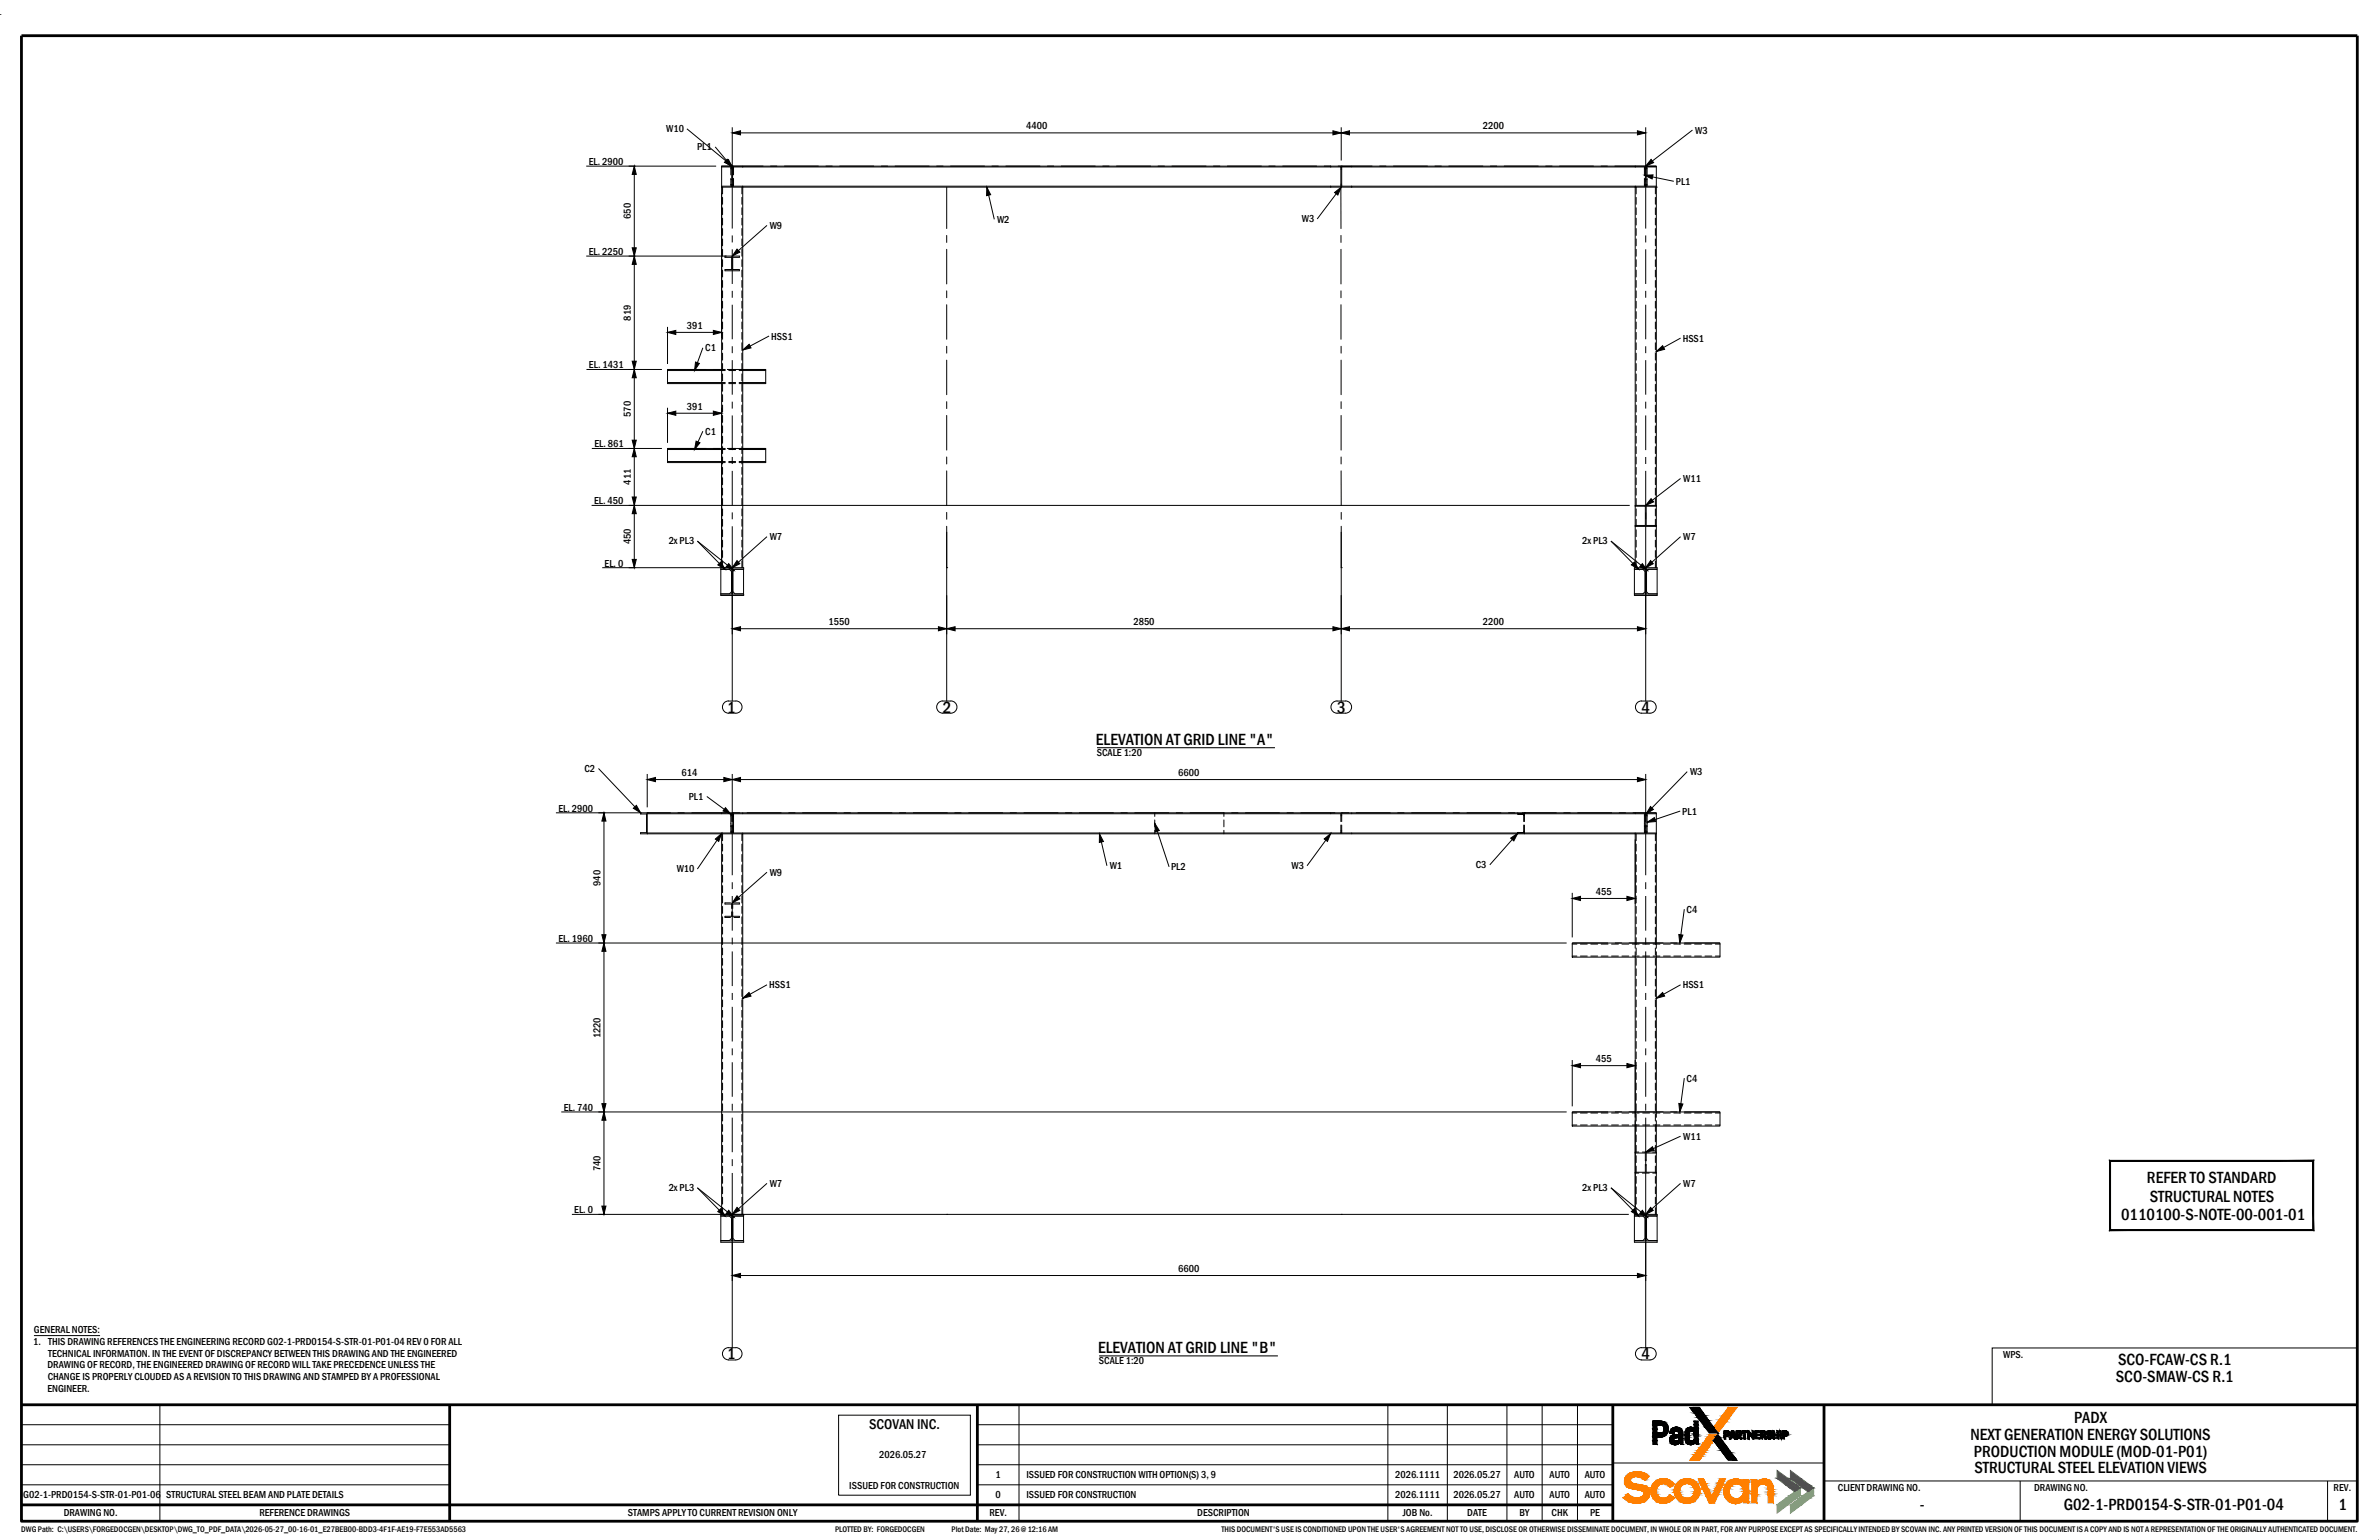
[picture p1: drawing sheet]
<svg xmlns="http://www.w3.org/2000/svg" width="864mm" height="559mm" viewBox="0 0 864 559" stroke-linecap="round" stroke-linejoin="round" font-family="sans-serif">
<defs><g id="words">
<g font-size="6">
<text x="264" y="258.6">1</text>
<text x="342.2" y="258.6">2</text>
<text x="485.4" y="258.6">3</text>
<text x="595.9" y="258.6">4</text>
<text x="397.8" y="270.3">ELEVATION AT GRID LINE &quot;A&quot;</text>
<text x="779.4" y="429.3">REFER TO STANDARD</text>
<text x="780.4" y="436.1">STRUCTURAL NOTES</text>
<text x="770" y="442.7">0110100-S-NOTE-00-001-01</text>
<text x="398.6" y="491">ELEVATION AT GRID LINE &quot;B&quot;</text>
<text x="264" y="493.3">1</text>
<text x="595.9" y="493.3">4</text>
<text x="768.9" y="495.4">SCO-FCAW-CS R.1</text>
<text x="768.1" y="501.4">SCO-SMAW-CS R.1</text>
<text x="752.9" y="516.5">PADX</text>
<text x="715.3" y="522.6">NEXT GENERATION ENERGY SOLUTIONS</text>
<text x="716.6" y="528.6">PRODUCTION MODULE (MOD-01-P01)</text>
<text x="716.7" y="534.6">STRUCTURAL STEEL ELEVATION VIEWS</text>
<text x="696.9" y="548">-</text>
<text x="749.2" y="548">G02-1-PRD0154-S-STR-01-P01-04</text>
<text x="848.9" y="548">1</text>
</g>
<text font-size="5.3" x="315.5" y="518.7">SCOVAN INC.</text>
<g font-size="3.8">
<text x="372.5" y="46.9">4400</text>
<text x="538.3" y="46.9">2200</text>
<text x="241.8" y="48">W10</text>
<text x="615.4" y="48.5">W3</text>
<text x="213.7" y="59.9">EL. 2900</text>
<text x="253.1" y="54.6">PL1</text>
<text x="608.4" y="67.1">PL1</text>
<text x="229" y="79.5" transform="rotate(-90 229 79.5)">650</text>
<text x="279.4" y="83.1">W9</text>
<text x="361.9" y="80.8">W2</text>
<text x="472.6" y="80.7">W3</text>
<text x="213.7" y="92.5">EL. 2250</text>
<text x="229" y="116.3" transform="rotate(-90 229 116.3)">819</text>
<text x="249.3" y="119.4">391</text>
<text x="280" y="123.2">HSS1</text>
<text x="610.8" y="124">HSS1</text>
<text x="256" y="127.5">C1</text>
<text x="213.8" y="133.7">EL. 1431</text>
<text x="249.3" y="148.7">391</text>
<text x="229" y="151.3" transform="rotate(-90 229 151.3)">570</text>
<text x="256" y="157.7">C1</text>
<text x="215.8" y="162.3">EL. 861</text>
<text x="229" y="175.9" transform="rotate(-90 229 175.9)">411</text>
<text x="611" y="174.8">W11</text>
<text x="215.6" y="183">EL. 450</text>
<text x="229" y="197.6" transform="rotate(-90 229 197.6)">450</text>
<text x="242.7" y="197.6">2x PL3</text>
<text x="279.4" y="196">W7</text>
<text x="574.4" y="197.6">2x PL3</text>
<text x="611" y="196">W7</text>
<text x="219.5" y="205.6">EL. 0</text>
<text x="300.7" y="226.9">1550</text>
<text x="411.4" y="226.9">2850</text>
<text x="538.3" y="226.9">2200</text>
<text x="398.1" y="274.4">SCALE 1:20</text>
<text x="212.2" y="280.1">C2</text>
<text x="247.4" y="281.6">614</text>
<text x="427.7" y="281.6">6600</text>
<text x="613.5" y="281.3">W3</text>
<text x="250" y="290.2">PL1</text>
<text x="202.7" y="294.6">EL. 2900</text>
<text x="610.7" y="295.6">PL1</text>
<text x="245.7" y="316.6">W10</text>
<text x="279.4" y="317.7">W9</text>
<text x="402.8" y="315.4">W1</text>
<text x="425.2" y="315.8">PL2</text>
<text x="468.9" y="315.4">W3</text>
<text x="535.7" y="315.1">C3</text>
<text x="218" y="321.4" transform="rotate(-90 218 321.4)">940</text>
<text x="579.3" y="324.7">455</text>
<text x="612.3" y="331.2">C4</text>
<text x="202.7" y="341.8">EL. 1960</text>
<text x="279.2" y="358.6">HSS1</text>
<text x="610.8" y="358.6">HSS1</text>
<text x="218" y="376.8" transform="rotate(-90 218 376.8)">1220</text>
<text x="579.3" y="385.4">455</text>
<text x="612.3" y="392.5">C4</text>
<text x="204.6" y="403.1">EL. 740</text>
<text x="611" y="413.6">W11</text>
<text x="218" y="425" transform="rotate(-90 218 425)">740</text>
<text x="279.4" y="430.7">W7</text>
<text x="611" y="430.7">W7</text>
<text x="242.7" y="432.3">2x PL3</text>
<text x="574.4" y="432.3">2x PL3</text>
<text x="208.5" y="440.3">EL. 0</text>
<text x="427.7" y="461.6">6600</text>
<text x="12.3" y="483.8">GENERAL NOTES:</text>
<text x="12" y="488.1">1. THIS DRAWING REFERENCES THE ENGINEERING RECORD G02-1-PRD0154-S-STR-01-P01-04 REV 0 FOR ALL</text>
<text x="17.2" y="496.5">DRAWING OF RECORD, THE ENGINEERED DRAWING OF RECORD WILL TAKE PRECEDENCE UNLESS THE</text>
<text x="17.5" y="492.3">TECHNICAL INFORMATION. IN THE EVENT OF DISCREPANCY BETWEEN THIS DRAWING AND THE ENGINEERED</text>
<text x="398.9" y="495">SCALE 1:20</text>
<text x="727.2" y="492.7">WPS.</text>
<text x="17.3" y="500.8">CHANGE IS PROPERLY CLOUDED AS A REVISION TO THIS DRAWING AND STAMPED BY A PROFESSIONAL</text>
<text x="17.2" y="505">ENGINEER.</text>
<text x="319.2" y="529">2026.05.27</text>
<text x="361.4" y="536.4">1</text>
<text x="372.6" y="536.4">ISSUED FOR CONSTRUCTION WITH OPTION(S) 3, 9</text>
<text x="506.4" y="536.4">2026.1111</text>
<text x="527.6" y="536.4">2026.05.27</text>
<text x="549.7" y="536.4">AUTO</text>
<text x="562.5" y="536.4">AUTO</text>
<text x="575.3" y="536.4">AUTO</text>
<text x="8.5" y="543.6">G02-1-PRD0154-S-STR-01-P01-06</text>
<text x="60.3" y="543.6">STRUCTURAL STEEL BEAM AND PLATE DETAILS</text>
<text x="308.3" y="540.3">ISSUED FOR CONSTRUCTION</text>
<text x="361.4" y="543.6">0</text>
<text x="372.6" y="543.6">ISSUED FOR CONSTRUCTION</text>
<text x="506.4" y="543.6">2026.1111</text>
<text x="527.6" y="543.6">2026.05.27</text>
<text x="549.7" y="543.6">AUTO</text>
<text x="562.5" y="543.6">AUTO</text>
<text x="575.3" y="543.6">AUTO</text>
<text x="667.2" y="541.1">CLIENT DRAWING NO.</text>
<text x="738.4" y="541.1">DRAWING NO.</text>
<text x="847.1" y="541.2">REV.</text>
<text x="23.1" y="550.2">DRAWING NO.</text>
<text x="94.1" y="550.2">REFERENCE DRAWINGS</text>
<text x="228" y="550.2">STAMPS APPLY TO CURRENT REVISION ONLY</text>
<text x="359.2" y="550.2">REV.</text>
<text x="434.6" y="550.2">DESCRIPTION</text>
<text x="509.2" y="550.2">JOB No.</text>
<text x="532.6" y="550.2">DATE</text>
<text x="551.6" y="550.2">BY</text>
<text x="563.2" y="550.2">CHK</text>
<text x="577.3" y="550.2">PE</text>
</g>
<g font-size="3">
<text x="7.7" y="555.9">DWG Path: C:\USERS\FORGEDOCGEN\DESKTOP\DWG_TO_PDF_DATA\2026-05-27_00-16-01_E27BEB00-BDD3-4F1F-AE19-F7E553AD5563</text>
<text x="303.1" y="555.9">PLOTTED BY: FORGEDOCGEN</text>
<text x="345.4" y="555.9">Plot Date: May 27, 26 @ 12:16 AM</text>
<text x="443.4" y="555.9">THIS DOCUMENT'S USE IS CONDITIONED UPON THE USER'S AGREEMENT NOT TO USE, DISCLOSE OR OTHERWISE DISSEMINATE DOCUMENT, IN WHOLE OR IN PART, FOR ANY PURPOSE EXCEPT AS SPECIFICALLY INTENDED BY SCOVAN INC. ANY PRINTED VERSION OF THIS DOCUMENT IS A COPY AND IS NOT A REPRESENTATION OF THE ORIGINALLY AUTHENTICATED DOCUMENT.</text>
</g>
</g></defs>
<!-- layer: Title Block -->
<g fill="none" stroke="#000" stroke-width=".36">
<path d="M855.7 489.1h-132.5v20.6M7.8 517h155.4M58 509.7v42.3M354.8 517h230.7M369.9 509.7v42.3M503.8 509.7v42.3M525.4 509.7v42.3M547 509.7v42.3M559.8 509.7v42.3M572.6 509.7v42.3M7.8 524.3h155.4M7.8 531.5h155.4"/>
<path d="M7.8 538.8h155.4M354.8 524.3h230.7M354.8 531.5h230.7M354.8 538.8h230.7M585.5 530.9h76.6M662.1 537.4h193.6M733.3 537.4v14.6M844.9 537.4v14.6"/>
</g>
<!-- layer: 0 -->
<g fill="none" stroke="#000" stroke-width=".36">
<path d="M0 5.2h.1M249.3 46.7l16.5 13.6M259.6 53.3l6.2 7.4M614.4 47.2l-17 13.1M358.2 67.9l2.7 11.7M486.9 67.9l-8.7 11.6M596.9 63.6l10.7 2.2M278.4 81.8l-12.6 11.1M255.1 126.2l-3 8.3M279.2 121.9l-9.6 5.1M610.1 122.7l-8.8 4.9M255.1 156.5l-3 6.6"/>
<path d="M610.1 173.6l-12.7 9.8M278.4 194.7l-12.6 11.3M610.1 194.7l-12.7 11.3M263.2 206.6l-10-10.3 13.2 10.7M594.9 206.6l-10.1-10.3 13.2 10.7M217.3 278.8l15.2 16.1M612.5 280l-14.9 15.3M256.6 289l8.7 6.4M419.2 298.7l5.2 15.8M609.9 294.3l-12 4.1M262 302.4l-8.8 12.9M278.4 316.5l-12.6 11.1"/>
<path d="M399.1 302.6l2.7 11.6M483.1 302.4l-8.6 11.8M551 302.3l-10.2 11.5M611.4 329.9l-1.6 12.3M278.4 357.3l-8.8 4.9M610.1 357.3l-8.8 4.9M611.4 391.2l-1.6 12.3M610.1 412.3l-12.7 5.7M278.4 429.4l-12.6 11.2M610.1 429.4l-12.7 11.2M263.2 441.3l-10-10.3 13.2 10.7M594.9 441.3l-10.1-10.3 13.2 10.7"/>
<path d="M863.5 558.8h.1"/>
</g>
<g fill="#000" stroke="#000" stroke-width=".36">
<path d="M263.3 58.8l1.2-.9 1.3 2.8zM263.9 57.8l1.9 2.5-2.8-1.4zM358.2 67.9l1.4 2.8-1.5 .3zM484.5 69.9l2.4-2-1.3 2.9zM596.9 63.6l3.2-.1-.4 1.4zM599.4 57.8l.9 1.2-2.9 1.3zM267.5 90.4l1.1 1.1-2.8 1.4zM252.5 131.4l1.4 .5-1.8 2.6zM269.6 127l2.3-2.1 .7 1.3zM601.3 127.6l2.2-2.2 .8 1.3zM252.7 160.1l1.4 .6-2 2.4zM599.4 180.9l.9 1.2-2.9 1.3z"/>
<path d="M260.6 205l1.1-1.1 1.5 2.7zM267.5 203.4l1.1 1.2-2.8 1.4zM264.5 204.5l1.9 2.5-2.8-1.3zM592.2 205l1.1-1.1 1.6 2.7zM599.2 203.4l1 1.2-2.8 1.4zM596.2 204.5l1.8 2.5-2.8-1.3zM229.9 293.3l1.1-1.1 1.5 2.7zM263.4 293.1l1.9 2.3-2.8-1.1zM419.2 298.7l1.6 2.7-1.4 .4zM599.1 292.7l1.1 1-2.6 1.6zM597.9 298.4l2.6-1.7 .5 1.4zM259.7 304.5l2.3-2.1-1.1 2.9z"/>
<path d="M399.1 302.6l1.5 2.8-1.5 .3zM480.7 304.4l2.4-2-1.2 2.9zM548.4 304.1l2.6-1.8-1.5 2.8zM267.5 325l1.1 1.2-2.8 1.4zM609.4 339.1l1.5 .2-1.1 2.9zM269.6 362.2l2.3-2.1 .7 1.3zM601.3 362.2l2.2-2.1 .8 1.3zM597.4 418l2.5-1.9 .6 1.4zM609.4 400.4l1.5 .2-1.1 2.9zM260.6 439.6l1.1-1 1.5 2.7zM267.5 438.1l1.1 1.1-2.8 1.4zM264.5 439.2l1.9 2.5-2.8-1.3z"/>
<path d="M592.2 439.6l1.1-1 1.6 2.7zM599.2 438.1l1 1.1-2.8 1.4zM596.2 439.2l1.8 2.5-2.8-1.3zM600 515.7h.5zM602.4 517.2h3zM602.9 517.2h2.5zM603.2 517.2h2.2zM608.4 517.9h.2zM613.5 510.8h3.4zM613.7 510.8h3.2zM613.6 517.9h.4zM614.2 510.8h2.7z"/>
<path d="M615 515.7h.7zM606.2 520.1h1.5zM607.7 524.2h.8zM608.8 522.9h2.1zM609.4 520.6h1.5zM625.9 522.1h.3zM627.9 522.1h.2zM634.4 522.1h.3zM641.6 521.2h.3zM642.1 522.1h.5zM642.7 520.1h.5z"/>
<path d="M600 515.7h1.7zM600 515.7h1.7z"/>
<path d="M600 517.2l1.5 1.3v-1.3zM600 517.2l1.5 1.3h-1.5z"/>
<path d="M600 518.5l1.5 1.4v-1.4zM600 518.5l1.5 1.4h-1.5z"/>
<path d="M600 519.9h1.5zM600 519.9h1.5z"/>
<path d="M600 515.7h2.2zM600 515.7h2.2z"/>
<path d="M600 515.7h2.6zM600 515.7h2.6z"/>
<path d="M600 515.7h2.9zM600 515.7h2.9z"/>
<path d="M600 515.7h3.2zM600 515.7h3.2z"/>
<path d="M600 515.7h3.3zM600 515.7h3.3z"/>
<path d="M600 515.7h3.5zM600 515.7h3.5z"/>
<path d="M600 515.7l3.6 .1zM600 515.7l3.6 .1z"/>
<path d="M600 515.8l3.9 .1zM600 515.8l3.9 .1z"/>
<path d="M600 515.9l4.3 .1zM600 515.9l4.3 .1z"/>
<path d="M604 518.1h1.5zM604 518.1h1.5z"/>
<path d="M600 516l4.7 .3-.4-.3zM600 516l4.7 .3h-4.7z"/>
<path d="M600 516.3l5 .3-.3-.3zM600 516.3l5 .3h-5z"/>
<path d="M600 516.6l5.3 .5-.3-.5zM600 516.6l5.3 .5h-5.3z"/>
<path d="M600 517.1l5.3 .1zM600 517.1l5.3 .1z"/>
<path d="M601.5 517.2h3.9zM601.5 517.2h3.9zM602.4 517.2h3z"/>
<path d="M603.3 519.9h2zM602.4 519.9h2.9z"/>
<path d="M602.4 519.9h2.9zM601.5 519.9h3.8z"/>
<path d="M600 519.9l5.2 .2 .1-.2zM600 519.9l5.2 .2h-5.2z"/>
<path d="M602.7 517.2h2.7zM602.7 517.2h2.7zM602.9 517.2h2.5z"/>
<path d="M603.1 517.2h2.3zM603.1 517.2h2.3zM603.2 517.2h2.2z"/>
<path d="M603.3 517.2l2.1 .1zM603.3 517.2l2.1 .1z"/>
<path d="M603.4 517.3l2 .1zM603.4 517.3l2 .1z"/>
<path d="M603.5 519.8h1.9zM603.3 519.9h2z"/>
<path d="M603.6 517.4l1.9 .1zM603.6 517.4l1.9 .1zM603.8 517.5h1.7zM603.8 517.5h1.7z"/>
<path d="M603.7 519.7h1.7zM603.5 519.8h1.9z"/>
<path d="M603.8 517.5l1.7 .2v-.2zM603.8 517.5l1.7 .2h-1.6z"/>
<path d="M603.9 517.7l1.6 .1zM603.9 517.7l1.6 .1z"/>
<path d="M603.9 519.3l1.6 .3v-.3zM603.9 519.3l1.6 .3h-1.7z"/>
<path d="M603.8 519.6h1.7zM603.8 519.6h1.7z"/>
<path d="M603.8 519.6h1.7zM603.8 519.6l1.6 .1h-1.7z"/>
<path d="M604 517.8l1.5 .1zM604 517.8l1.5 .1z"/>
<path d="M604 517.9l1.5 .2zM604 517.9l1.5 .2z"/>
<path d="M604 518.1l1.5 .1zM604 518.1l1.5 .1z"/>
<path d="M604 518.2l1.5 .1zM604 518.2l1.5 .1z"/>
<path d="M604 518.3l1.5 .2v-.2zM604 518.3l1.5 .2h-1.5zM604 518.5h1.5zM604 518.5h1.5z"/>
<path d="M604 518.5l1.5 .3v-.3zM604 518.5l1.5 .3h-1.5z"/>
<path d="M604 518.8l1.5 .1zM604 518.8l1.5 .1z"/>
<path d="M604 518.9l1.5 .1zM604 518.9l1.5 .1z"/>
<path d="M604 519h1.5zM604 519h1.5z"/>
<path d="M604 519l1.5 .1zM604 519l1.5 .1z"/>
<path d="M604 519.1l1.5 .2zM604 519.1l1.5 .2z"/>
<path d="M604 519.3h1.5zM604 519.3h1.5z"/>
<path d="M606.2 519.9h1.5zM606.2 519.9h1.5z"/>
<path d="M606.2 520h1.5zM606.2 520h1.5z"/>
<path d="M606.2 519.7l1.5 .2zM606.2 519.7l1.5 .2z"/>
<path d="M606.2 519.9h1.5zM606.2 519.9l1.5 .1z"/>
<path d="M606.2 519.6h1.6zM606.2 519.6h1.7z"/>
<path d="M606.2 519.6h1.6zM606.2 519.6l1.5 .1z"/>
<path d="M606.3 519.4h1.7zM606.3 519.4l1.6 .2z"/>
<path d="M606.3 519.3h1.9zM606.3 519.3h2z"/>
<path d="M606.3 519.3h1.9zM606.3 519.3l1.7 .1z"/>
<path d="M606.3 519.3h2zM606.3 519.3h2.2z"/>
<path d="M608.4 517.9h.5zM608.2 517.9h.7z"/>
<path d="M608.2 517.9h.7zM608.1 517.9h.8z"/>
<path d="M608.1 517.9h1.2zM607.8 517.9h1.5z"/>
<path d="M607.8 517.9l1.5 .1zM607.7 518h1.6z"/>
<path d="M607.7 518l1.9 .1zM607.5 518.1h2.1z"/>
<path d="M607.5 518.1l2.4 .1zM607.2 518.2h2.7zM607.2 518.2h2.7zM607.2 518.2h2.7z"/>
<path d="M607.2 518.2l2.9 .2zM606.9 518.4h3.2z"/>
<path d="M606.9 518.4l3.4 .1zM606.7 518.5h3.6z"/>
<path d="M606.7 518.5l3.6 .1zM606.7 518.5l3.6 .1z"/>
<path d="M606.7 518.6l3.8 .2-.2-.2zM606.7 518.6l3.8 .2h-3.9z"/>
<path d="M606.6 518.8l4 .2zM606.6 518.8l4 .2h-4.2z"/>
<path d="M606.4 519l4.3 .1zM606.4 519l4.3 .1z"/>
<path d="M606.4 519.1l4.3 .2v-.2zM606.4 519.1l4.3 .2h-4.4z"/>
<path d="M608.5 519.3h2.2zM608.5 519.3h2.2z"/>
<path d="M608.7 519.3l2 .1zM608.7 519.3l2 .1z"/>
<path d="M608.9 519.4h1.9zM608.9 519.4h1.9z"/>
<path d="M609 519.4l1.8 .1zM609 519.4l1.8 .1z"/>
<path d="M609.1 519.5l1.7 .1zM609.1 519.5l1.7 .1z"/>
<path d="M609.3 519.6l1.5 .1zM609.3 519.6l1.5 .1z"/>
<path d="M609.3 519.7l1.5 .1zM609.3 519.7l1.5 .1z"/>
<path d="M609.3 519.8h1.5zM609.3 519.8h1.5z"/>
<path d="M609.3 519.8l1.5 .1zM609.3 519.8l1.5 .1z"/>
<path d="M609.3 519.9l1.5 .1zM609.3 519.9l1.5 .1z"/>
<path d="M609.3 520l1.5 .1zM609.3 520l1.5 .1z"/>
<path d="M611.7 519.9l1.5 .1zM611.7 519.9l1.5 .1z"/>
<path d="M611.7 520l1.5 .2v-.2zM611.7 520l1.5 .2h-1.5z"/>
<path d="M611.7 519.8h1.5zM611.7 519.8l1.5 .1z"/>
<path d="M611.7 519.7h1.6zM611.7 519.7l1.5 .1z"/>
<path d="M611.8 519.6h1.6zM611.8 519.6l1.5 .1z"/>
<path d="M611.8 519.5h1.6zM611.8 519.5l1.6 .1z"/>
<path d="M611.8 519.4h1.7zM611.8 519.4l1.6 .1z"/>
<path d="M611.8 519.4h1.9zM611.8 519.4h1.7z"/>
<path d="M611.8 519.3h2zM611.8 519.3h2.2z"/>
<path d="M611.8 519.3h2zM611.8 519.3l1.9 .1z"/>
<path d="M613.6 517.9h.4zM613.5 517.9h.5z"/>
<path d="M613.5 517.9h.8zM613.2 517.9h1.1z"/>
<path d="M613.2 517.9h1.1zM613.2 517.9h1.1z"/>
<path d="M613.2 517.9l1.4 .2zM612.9 518.1h1.7z"/>
<path d="M612.9 518.1h1.7zM612.8 518.1h1.8z"/>
<path d="M612.8 518.1l2 .1zM612.6 518.2h2.2z"/>
<path d="M612.6 518.2h2.3zM612.5 518.2h2.4z"/>
<path d="M612.5 518.2l2.5 .1zM612.4 518.3h2.6z"/>
<path d="M615 515.7h1.5zM615 515.7h1.5z"/>
<path d="M615 515.7l1.5 1.3v-1.3zM615 515.7l1.5 1.3h-1.5z"/>
<path d="M615 517l1.5 1.2v-1.2zM615 517l1.5 1.2h-1.5z"/>
<path d="M615 518.2l1.5 .1zM615 518.2l1.5 .1z"/>
<path d="M612.4 518.3l4.1 .1zM612.4 518.3l4.1 .1z"/>
<path d="M612.4 518.4l4.1 .2v-.2zM612.4 518.4l4.1 .2h-4.4z"/>
<path d="M612.1 518.6l4.4 .2v-.2zM612.1 518.6l4.4 .2h-4.5z"/>
<path d="M612 518.8l4.5 .3v-.3zM612 518.8l4.5 .3h-4.7z"/>
<path d="M611.8 519.1l4.7 .2v-.2zM611.8 519.1l4.7 .2h-4.7z"/>
<path d="M614 519.3h2.5zM614 519.3h2.5z"/>
<path d="M614.1 519.3h2.4zM614.1 519.3h2.4z"/>
<path d="M614.4 519.3l2.1 .1zM614.4 519.3l2.1 .1z"/>
<path d="M614.6 519.4h1.9zM614.6 519.4h1.9z"/>
<path d="M614.7 519.4l1.8 .2zM614.7 519.4l1.8 .2z"/>
<path d="M614.8 519.6l1.7 .1zM614.8 519.6l1.7 .1z"/>
<path d="M614.9 519.7l1.6 .2zM614.9 519.7l1.6 .2z"/>
<path d="M614.9 519.9h1.6zM614.9 519.9h1.6z"/>
<path d="M615 519.9l1.5 .1zM615 519.9l1.5 .1z"/>
<path d="M615.2 510.7h1.7zM614.5 510.7h2.4z"/>
<path d="M614.5 510.7l2.4 .1zM614.2 510.8h2.7zM614 510.8h2.9z"/>
<path d="M614 510.8h2.9zM613.7 510.8h3.2zM613.6 510.8h3.3z"/>
<path d="M613.6 510.8h3.3zM613.5 510.8h3.4zM613.5 510.8h3.4z"/>
<path d="M613.5 510.8h3.4zM613.5 510.8h3.4z"/>
<path d="M613.5 510.8h3.5zM613.5 510.8h3.5z"/>
<path d="M613.6 510.8l3.5 .2zM613.6 510.8l3.5 .2z"/>
<path d="M613.7 511l3.5 .1zM613.7 511l3.5 .1z"/>
<path d="M613.8 511.1l3.5 .2zM613.8 511.1l3.5 .2z"/>
<path d="M613.9 511.3l3.6 .3-.2-.3zM613.9 511.3l3.6 .3h-3.4z"/>
<path d="M614.1 511.6l3.8 .5-.4-.5zM614.1 511.6l3.8 .5h-3.4z"/>
<path d="M614.5 512.1l3.9 .7-.5-.7zM614.5 512.1l3.9 .7h-3.3z"/>
<path d="M615.1 512.8l3.9 .8-.6-.8zM615.1 512.8l3.9 .8h-3.3z"/>
<path d="M615.7 513.6l3.8 .7-.5-.7zM615.7 513.6l3.8 .7h-3.3z"/>
<path d="M616.2 514.3l3.4 .1zM616.2 514.3l3.4 .1z"/>
<path d="M616.3 514.4l4 1-.7-1zM616.3 514.4l4 1h-3.3z"/>
<path d="M617 515.4l5.1 2.5-1.8-2.5zM617 515.4l5.1 2.5h-3.2z"/>
<path d="M618.9 517.9l4.7 2.1-1.5-2.1zM618.9 517.9l4.7 2.1h-3.1z"/>
<path d="M625.9 519.7l.5 .4v-.4zM625.9 519.7l.5 .4h-.5z"/>
<path d="M625.9 519.2h.8zM625.9 519.2h.8z"/>
<path d="M625.9 519.2h1zM625.9 519.2h1z"/>
<path d="M625.9 519.2h1.2zM625.9 519.2h1.2z"/>
<path d="M625.9 519.2h1.4zM625.9 519.2h1.4z"/>
<path d="M625.9 519.2l1.6 .1zM625.9 519.2l1.6 .1z"/>
<path d="M625.9 519.3l1.8 .3-.2-.3zM625.9 519.3l1.8 .3h-1.8z"/>
<path d="M625.9 519.6l1.9 .1zM625.9 519.6l1.9 .1z"/>
<path d="M627.1 519.7l.7 .1zM627.1 519.7l.7 .1z"/>
<path d="M627.2 519.8l.6 .1zM627.2 519.8l.6 .1z"/>
<path d="M627.3 519.9h.5zM627.3 519.9h.5z"/>
<path d="M627.3 519.9l.5 .2v-.2zM627.3 519.9l.5 .2h-.5z"/>
<path d="M628.4 519.9l.5 .1zM628.4 519.9l.5 .1z"/>
<path d="M628.6 519.2h.4zM628.6 519.2h.4z"/>
<path d="M628.4 519.9h.6zM628.4 519.9h.5z"/>
<path d="M628.6 519.2h.8zM628.6 519.2h.8z"/>
<path d="M628.6 519.2l.8 .1zM628.6 519.2l.8 .1z"/>
<path d="M628.6 519.3h.8zM628.6 519.3h.8z"/>
<path d="M628.6 519.3l.8 .1zM628.6 519.3l.8 .1z"/>
<path d="M628.6 519.4l.9 .3-.1-.3zM628.6 519.4l.9 .3h-1z"/>
<path d="M628.5 519.7l1 .2zM628.5 519.7l1 .2z"/>
<path d="M629 519.9h.6zM629 519.9h.6z"/>
<path d="M629 519.9l.6 .1zM629 519.9l.6 .1z"/>
<path d="M630.3 519.7l.5 .4v-.4zM630.3 519.7l.5 .4h-.5z"/>
<path d="M630.3 519.2h.6zM630.3 519.2h.6z"/>
<path d="M630.3 519.2h1.3zM630.3 519.2h1.3z"/>
<path d="M630.3 519.2h1.5zM630.3 519.2h1.5z"/>
<path d="M630.3 519.2l1.7 .2zM630.3 519.2l1.7 .2z"/>
<path d="M630.3 519.4l1.9 .2-.2-.2zM630.3 519.4l1.9 .2h-1.9z"/>
<path d="M630.3 519.6l1.9 .1zM630.3 519.6l1.9 .1z"/>
<path d="M631.1 519.7h1.1zM631.1 519.7h1.1z"/>
<path d="M631.4 519.7h.8zM631.4 519.7h.8z"/>
<path d="M631.4 519.7h.8zM631.4 519.7h.8z"/>
<path d="M631.6 519.7l.6 .1zM631.6 519.7l.6 .1z"/>
<path d="M631.6 519.8l.6 .1zM631.6 519.8l.6 .1z"/>
<path d="M631.7 519.9h.5zM631.7 519.9h.5z"/>
<path d="M631.7 519.9l.5 .2v-.2zM631.7 519.9l.5 .2h-.5z"/>
<path d="M633 519.7l.6 1.2v-1.2zM633 519.7l.6 1.2h-.6z"/>
<path d="M632.7 519.7h1.2zM632.7 519.7h.9zM633 519.7h.6zM633 519.7h.6z"/>
<path d="M632.3 519.2l2 .2v-.2zM632.3 519.2l2 .2h-2z"/>
<path d="M632.3 519.4l2 .3v-.3zM632.3 519.4l2 .3h-2z"/>
<path d="M632.3 519.7h2zM632.3 519.7h1.6zM632.7 519.7h1.2zM632.7 519.7h1.2z"/>
<path d="M634.4 519.2h.3zM634.4 519.2h.3z"/>
<path d="M634.4 519.2h.6zM634.4 519.2h.6z"/>
<path d="M634.4 519.2l1.1 .9-.5-.9zM634.4 519.2l1.1 .9h-1.1z"/>
<path d="M636.1 519.2l.5 .9v-.9zM636.1 519.2l.5 .9h-.5z"/>
<path d="M637 519.7l.6 .3v-.3zM637 519.7l.6 .3h-.6z"/>
<path d="M637 519.2l1.9 .2v-.2zM637 519.2l1.9 .2h-1.9z"/>
<path d="M637 519.4l1.9 .3v-.3zM637 519.4l1.9 .3h-1.9z"/>
<path d="M639.2 519.7h1.9zM639.2 519.7h1.9z"/>
<path d="M639.2 519.7l.5 .4v-.4zM639.2 519.7l.5 .4h-.5z"/>
<path d="M639.2 519.2h.7zM639.2 519.2h.7z"/>
<path d="M639.2 519.2h1.3zM639.2 519.2h1.3z"/>
<path d="M639.2 519.2l1.5 .1zM639.2 519.2l1.5 .1z"/>
<path d="M640.5 519.9h.6zM640.5 519.9h.6z"/>
<path d="M639.2 519.3l1.7 .1zM639.2 519.3l1.7 .1z"/>
<path d="M639.2 519.4l1.9 .3-.2-.3zM639.2 519.4l1.9 .3h-1.9z"/>
<path d="M640 519.7h1.1zM640 519.7h1.1z"/>
<path d="M640.3 519.7h.8zM640.3 519.7h.8z"/>
<path d="M640.4 519.7l.7 .1zM640.4 519.7l.7 .1z"/>
<path d="M640.5 519.8l.6 .1zM640.5 519.8l.6 .1z"/>
<path d="M640.5 519.9h.6zM640.5 519.9h.6z"/>
<path d="M640.6 519.9l.5 .2zM640.6 519.9l.5 .2z"/>
<path d="M641.4 519.9l.6 .1zM641.4 519.9l.6 .1z"/>
<path d="M641.4 520l.6 .1zM641.4 520l.6 .1z"/>
<path d="M641.5 519.8h.5zM641.5 519.8l.5 .1z"/>
<path d="M641.5 519.7h.6zM641.5 519.7l.5 .1z"/>
<path d="M641.5 519.6h.7zM641.5 519.6h.8z"/>
<path d="M641.5 519.6h.7zM641.5 519.6l.6 .1z"/>
<path d="M641.5 519.6h.8zM641.5 519.6h.9z"/>
<path d="M642.2 519.1h.3zM642.2 519.1h.3zM642.2 519.1h.3z"/>
<path d="M642.2 519.1h.5zM642.1 519.1h.6zM642.1 519.1h.6zM642.1 519.1h.6z"/>
<path d="M642.1 519.1l.7 .1zM641.9 519.2h.9z"/>
<path d="M641.9 519.2h.9zM641.9 519.2h.9z"/>
<path d="M641.9 519.2l1.1 .1zM641.7 519.3h1.3z"/>
<path d="M641.7 519.3h1.3zM641.7 519.3h1.3z"/>
<path d="M641.7 519.3l1.5 .2zM641.7 519.3l1.5 .2z"/>
<path d="M641.6 519.5l1.6 .1zM641.6 519.5l1.6 .1z"/>
<path d="M641.5 519.6h1.8zM641.5 519.6h1.8z"/>
<path d="M642.4 519.6h.9zM642.4 519.6h.9z"/>
<path d="M642.4 519.6h.9zM642.4 519.6h.9z"/>
<path d="M642.5 519.6l.8 .1zM642.5 519.6l.8 .1z"/>
<path d="M642.6 519.7h.7zM642.6 519.7h.7z"/>
<path d="M642.6 519.7l.7 .2zM642.6 519.7l.7 .2z"/>
<path d="M642.7 519.9h.6zM642.7 519.9h.6z"/>
<path d="M642.7 519.9l.6 .1zM642.7 519.9l.6 .1z"/>
<path d="M643.6 519.2l.6 .6v-.6zM643.6 519.2l.6 .6h-.6z"/>
<path d="M643.6 519.8l.6 .6v-.6zM643.6 519.8l.6 .6h-.6z"/>
<path d="M645.1 519.2l.5 .6v-.6zM645.1 519.2l.5 .6h-.5z"/>
<path d="M645.1 519.8l.5 .6v-.6zM645.1 519.8l.5 .6h-.5z"/>
<path d="M646.1 519.2l.5 1.5v-1.5zM646.1 519.2l.5 1.5h-.5z"/>
<path d="M647.1 519.2h.6zM647.1 519.2h.6z"/>
<path d="M647.1 519.7l.5 .4v-.4zM647.1 519.7l.5 .4h-.5z"/>
<path d="M647.1 519.2h1.3zM647.1 519.2h1.3z"/>
<path d="M647.1 519.2l1.4 .1zM647.1 519.2l1.4 .1z"/>
<path d="M647.1 519.3l1.7 .1zM647.1 519.3l1.7 .1z"/>
<path d="M647.1 519.4l1.9 .2-.2-.2zM647.1 519.4l1.9 .2h-1.9z"/>
<path d="M647.1 519.6l1.9 .1zM647.1 519.6l1.9 .1z"/>
<path d="M647.6 519.7h1.4zM647.6 519.7h1.4z"/>
<path d="M648 519.7h1zM648 519.7h1z"/>
<path d="M648.1 519.7h.9zM648.1 519.7h.9z"/>
<path d="M648.2 519.7h.8zM648.2 519.7h.8z"/>
<path d="M648.3 519.7l.7 .1zM648.3 519.7l.7 .1z"/>
<path d="M648.4 519.8l.6 .1zM648.4 519.8l.6 .1z"/>
<path d="M648.5 519.9h.5zM648.5 519.9h.5z"/>
<path d="M648.5 519.9l.5 .1zM648.5 519.9l.5 .1z"/>
<path d="M600 521.4h1.5zM600 521.4h2.4z"/>
<path d="M600 521.4l1.5 1.3v-1.3zM600 521.4l1.5 1.3h-1.5z"/>
<path d="M600 522.7l1.5 1.4v-1.4zM600 522.7l1.5 1.4h-1.5z"/>
<path d="M600 521.4h2.4zM600 521.4h2.7z"/>
<path d="M600 521.4h2.7zM600 521.4h2.9z"/>
<path d="M600 521.4h2.9zM600 521.4h3.3z"/>
<path d="M600 521.3h3.6zM600 521.3l3.3 .1z"/>
<path d="M600 521.3h3.8zM600 521.3h3.6z"/>
<path d="M600 521l3.8 .3 .6-.3zM600 521l3.8 .3h-3.8z"/>
<path d="M600 520.7l4.4 .3 .5-.3zM600 520.7l4.4 .3h-4.4z"/>
<path d="M600 520.1l4.9 .6 .3-.6zM600 520.1l4.9 .6h-4.9z"/>
<path d="M607.4 520.2h.3zM607.4 520.2h.3z"/>
<path d="M606.1 522.3l1.5 .1zM606.1 522.3l1.5 .1z"/>
<path d="M606.1 522.4h1.5zM606.1 522.4h1.5z"/>
<path d="M606.1 522.4l1.6 .2zM606.1 522.4l1.6 .2z"/>
<path d="M606.2 520l1.5 .1zM606.2 520l1.5 .1zM606.2 520.1h1.5z"/>
<path d="M606.3 520.1h1.4zM606.3 520.1h1.4z"/>
<path d="M606.4 520.1h1.3zM606.4 520.1h1.3z"/>
<path d="M606.6 520.1h1.1zM606.6 520.1h1.1z"/>
<path d="M606.9 520.1h.8zM606.9 520.1h.8z"/>
<path d="M607.2 520.1h.5zM607.2 520.1h.5z"/>
<path d="M607.3 520.1l.4 .1zM607.3 520.1l.4 .1z"/>
<path d="M606.1 522.1h1.6zM606.1 522.1h1.6z"/>
<path d="M606.1 522.1h1.6zM606.1 522.1l1.5 .2z"/>
<path d="M606.1 522.6l1.7 .1zM606.1 522.6l1.7 .1z"/>
<path d="M607.7 524.2h.5zM607.9 524.2h.3z"/>
<path d="M606.2 521.9h1.5zM606.2 521.9l1.5 .2z"/>
<path d="M606.2 521.8h1.6zM606.2 521.8l1.5 .1z"/>
<path d="M606.1 522.7h1.8zM606.1 522.7h1.8z"/>
<path d="M606.1 522.7l2 .1zM606.1 522.7l2 .1z"/>
<path d="M606.2 521.8h1.7zM606.2 521.8h1.6z"/>
<path d="M606.2 521.7h1.8zM606.2 521.7h1.9z"/>
<path d="M606.2 521.7h1.8zM606.2 521.7l1.7 .1z"/>
<path d="M606.2 522.8l2 .1zM606.2 522.8l2 .1z"/>
<path d="M606.2 521.7h2.1zM606.2 521.7h2.3z"/>
<path d="M606.2 521.7h2.1zM606.2 521.7h1.9z"/>
<path d="M606.2 521.7h2.3zM606.2 521.7h2.5z"/>
<path d="M606.2 522.9h2.3zM606.2 522.9h2.3z"/>
<path d="M607.6 524.2h.9zM607.6 524.2h.9z"/>
<path d="M607.5 524.2h1.2zM607.5 524.2h1z"/>
<path d="M607.2 524.1h1.7zM607.2 524.1l1.5 .1z"/>
<path d="M607 524h2.2zM607 524l1.9 .1z"/>
<path d="M606.8 523.9h2.5zM606.8 523.9l2.4 .1z"/>
<path d="M606.3 521.7h3.1zM606.2 521.7h2.5z"/>
<path d="M606.6 523.7l2.7 .2 .3-.2zM606.6 523.7l2.7 .2h-2.5z"/>
<path d="M606.6 523.6h3zM606.6 523.6l3 .1z"/>
<path d="M606.5 523.6h3.1zM606.5 523.6h3.1z"/>
<path d="M606.4 523.5h3.4zM606.4 523.5l3.2 .1z"/>
<path d="M609.3 520.1l1.6 .1zM609.3 520.1l1.6 .1z"/>
<path d="M609.3 520.2l1.6 .2v-.2zM609.3 520.2l1.6 .2h-1.5z"/>
<path d="M609.4 520.4l1.5 .2zM609.4 520.4l1.5 .2zM608.5 520.6h2.4z"/>
<path d="M608.5 520.6h2.4zM608.2 520.6h2.7z"/>
<path d="M608.2 520.6h2.7zM608 520.6h2.9z"/>
<path d="M608 520.6h2.9zM607.7 520.6h3.2z"/>
<path d="M607.7 520.6l3.2 .1zM607.4 520.7h3.5z"/>
<path d="M607.4 520.7h3.5zM607.2 520.7h3.7z"/>
<path d="M607.2 520.7l3.7 .1zM607.1 520.8h3.8z"/>
<path d="M607.1 520.8l3.8 .2v-.2zM606.7 521l.4-.2 3.8 .2z"/>
<path d="M606.7 521l4.2 .1zM606.7 521l4.2 .1z"/>
<path d="M606.6 521.1l4.3 .2zM606.6 521.1l4.3 .2z"/>
<path d="M606.5 521.3l4.4 .2v-.2zM606.5 521.3l4.4 .2h-4.6zM606.3 521.5h4.6zM606.3 521.5h4.6z"/>
<path d="M606.3 521.5l4.6 .2zM606.3 521.5l4.6 .2z"/>
<path d="M609.4 521.7l1.5 .3v-.3zM609.4 521.7l1.5 .3h-1.6z"/>
<path d="M609.3 522l1.6 .1zM609.3 522l1.6 .1z"/>
<path d="M609.3 522.1l1.6 .2v-.2zM609.3 522.1l1.6 .2h-1.6z"/>
<path d="M609.3 522.3l1.6 .1zM609.3 522.3l1.6 .1z"/>
<path d="M609.3 522.4l1.6 .1zM609.3 522.4l1.6 .1z"/>
<path d="M609.3 522.5l1.6 .2v-.2zM609.3 522.5l1.6 .2h-1.8z"/>
<path d="M609.1 522.7l1.8 .1zM608.9 522.8h2z"/>
<path d="M608.9 522.8l2 .1zM608.8 522.9h2.1zM608.6 522.9h2.3z"/>
<path d="M608.6 522.9h2.3zM608.5 522.9h2.4z"/>
<path d="M606.2 522.9h4.7zM606.2 522.9h4.7z"/>
<path d="M606.2 522.9l4.7 .5v-.5zM606.2 522.9l4.7 .5h-4.6z"/>
<path d="M606.3 523.4l4.6 .1zM606.3 523.4l4.6 .1z"/>
<path d="M609.8 523.5l1.1 .1zM609.8 523.5l1.1 .1z"/>
<path d="M609.8 523.6l1.1 .2v-.2zM609.8 523.6l1.1 .2h-1z"/>
<path d="M609.9 523.8l1 .3v-.3zM609.9 523.8l1 .3h-.7z"/>
<path d="M611.7 521.4h1.5zM611.7 521.4h1.5z"/>
<path d="M611.7 520.2l1.5 .3v-.3zM611.7 520.2l1.5 .3h-1.5z"/>
<path d="M611.7 520.5l1.5 .4v-.4zM611.7 520.5l1.5 .4h-1.5z"/>
<path d="M611.7 520.9l1.5 .1zM611.7 520.9l1.5 .1z"/>
<path d="M611.7 521l1.5 .4v-.4zM611.7 521l1.5 .4h-1.5z"/>
<path d="M611.7 521.4l1.5 .3v-.3zM611.7 521.4l1.5 .3h-1.5z"/>
<path d="M611.7 521.7l1.5 .1zM611.7 521.7l1.5 .1z"/>
<path d="M611.7 521.8l1.5 .2zM611.7 521.8l1.5 .2z"/>
<path d="M611.7 522l1.5 .1zM611.7 522l1.5 .1z"/>
<path d="M611.7 522.1l1.5 .1zM611.7 522.1l1.5 .1z"/>
<path d="M611.7 522.2l1.5 .2zM611.7 522.2l1.5 .2zM611.7 522.4h1.5zM611.7 522.4h1.5z"/>
<path d="M611.7 522.4l1.6 .1zM611.7 522.4l1.6 .1z"/>
<path d="M611.8 522.5l1.7 .1zM611.8 522.5l1.7 .1z"/>
<path d="M611.8 522.6l1.8 .1zM611.8 522.6l1.8 .1zM611.8 522.7h1.8zM611.8 522.7h1.8z"/>
<path d="M611.8 522.7l2 .1zM611.8 522.7l2 .1z"/>
<path d="M611.8 522.8h2.2zM611.8 522.8h2.2z"/>
<path d="M613.7 524.2h.3zM613.7 524.2h.2zM613.7 524.2h.2z"/>
<path d="M611.8 522.8h2.3zM611.8 522.8h2.3z"/>
<path d="M613.3 524.2h.9zM613.3 524.2h.7z"/>
<path d="M613 524.1h1.5zM613 524.1h1.5z"/>
<path d="M613 524.1h1.5zM613 524.1l1.2 .1zM613.3 524.2h.9zM613.3 524.2h.9z"/>
<path d="M612.7 524h2zM612.7 524h2z"/>
<path d="M612.7 524h2zM612.7 524l1.8 .1z"/>
<path d="M612.4 523.8h2.6zM612.4 523.8h2.6z"/>
<path d="M612.5 523.8h2.5zM612.5 523.8l2.2 .2z"/>
<path d="M612.2 523.6h3zM612.2 523.6h3z"/>
<path d="M612.2 523.6h3zM612.2 523.6l2.8 .2z"/>
<path d="M612.1 523.5h3.3zM612.1 523.5l3.1 .1z"/>
<path d="M615.8 524.1h.7zM616.1 524.1h.4zM615.8 524.1h.7z"/>
<path d="M615 520l1.5 .3v-.3zM615 520l1.5 .3h-1.5z"/>
<path d="M615 520.3l1.5 .3v-.3zM615 520.3l1.5 .3h-1.5z"/>
<path d="M615 520.6l1.5 .4v-.4zM615 520.6l1.5 .4h-1.5z"/>
<path d="M615 521l1.5 1.3v-1.3zM615 521l1.5 1.3h-1.5z"/>
<path d="M615 522.3l1.5 .1zM615 522.3l1.5 .1z"/>
<path d="M614.9 522.4l1.6 .2v-.2zM614.9 522.4l1.6 .2h-1.7z"/>
<path d="M614.8 522.6l1.7 .1zM614.6 522.7h1.9z"/>
<path d="M614.6 522.7l1.9 .1zM614.4 522.8h2.1z"/>
<path d="M614.4 522.8h2.1zM614.3 522.8h2.2z"/>
<path d="M614.3 522.8h2.2zM614.1 522.8h2.4z"/>
<path d="M611.8 522.8l4.7 .3v-.3zM611.8 522.8l4.7 .3h-4.6z"/>
<path d="M611.9 523.1l4.6 .2v-.2zM611.9 523.1l4.6 .2h-4.5z"/>
<path d="M612 523.3l4.5 .2zM612 523.3l4.5 .2z"/>
<path d="M615.4 523.5l1.1 .3v-.3zM615.4 523.5l1.1 .3h-.9z"/>
<path d="M615.6 523.8l.9 .3v-.3zM615.6 523.8l.9 .3h-.7z"/>
<path d="M623.6 520.6l.3 .4zM623.6 520.6l.3 .4h-.5z"/>
<path d="M623.4 521l.8 .3-.3-.3zM623.4 521l.8 .3h-1.1z"/>
<path d="M623.1 521.3l1.3 .3-.2-.3zM623.1 521.3l1.3 .3h-1.5z"/>
<path d="M622.9 521.6l1.6 .3-.1-.3zM622.9 521.6l1.6 .3h-1.8z"/>
<path d="M622.7 521.9l2 .2-.2-.2zM622.7 521.9l2 .2h-2.1z"/>
<path d="M622.6 522.1l2.2 .2zM622.6 522.1l2.2 .2h-2.4z"/>
<path d="M622.4 522.3l2.6 .2-.2-.2zM622.4 522.3l2.6 .2h-2.7z"/>
<path d="M622.3 522.5l2.8 .1zM622.1 522.6h3z"/>
<path d="M622.1 522.6l3.1 .1zM622.1 522.6l3.1 .1z"/>
<path d="M622.1 522.7l3.1 .1zM622.1 522.7l3.1 .1z"/>
<path d="M622 522.8h3.3zM622 522.8h3.3z"/>
<path d="M622.1 522.8l3.2 .1zM622.1 522.8l3.2 .1z"/>
<path d="M622.1 522.9l3.3 .2-.1-.2zM622.1 522.9l3.3 .2h-3.1z"/>
<path d="M622.3 523.1l3.4 .3-.3-.3zM622.3 523.1l3.4 .3h-3.2z"/>
<path d="M622.5 523.4l3.5 .4-.3-.4zM622.5 523.4l3.5 .4h-3.1z"/>
<path d="M622.9 523.8l3.5 .5-.4-.5zM622.9 523.8l3.5 .5h-3.2z"/>
<path d="M625.9 522.1h.3zM625.9 522.1h.5z"/>
<path d="M625.9 520.1l.5 .5v-.5zM625.9 520.1l.5 .5h-.5z"/>
<path d="M625.9 521.2h.5zM625.9 521.2h.9z"/>
<path d="M625.9 521.2l.5 .4v-.4zM625.9 521.2l.5 .4h-.5z"/>
<path d="M625.9 521.6l.5 .5v-.5zM625.9 521.6l.5 .5h-.5z"/>
<path d="M623.2 524.3l3.5 .4-.3-.4zM623.2 524.3l3.5 .4h-3.2z"/>
<path d="M623.5 524.7l3.4 .2-.2-.2zM623.5 524.7l3.4 .2h-3.2z"/>
<path d="M623.7 524.9l3.6 .6-.4-.6zM623.7 524.9l3.6 .6h-3.2z"/>
<path d="M625.9 521.1h1.2zM625.9 521.1l.9 .1z"/>
<path d="M625.9 521.1h1.4zM625.9 521.1h1.2z"/>
<path d="M624.1 525.5l3.2 .1zM624.1 525.5l3.2 .1z"/>
<path d="M624.2 525.6l3.7 .7-.6-.7zM624.2 525.6l3.7 .7h-3.2zM624.7 526.3h3.2zM624.7 526.3h3.2z"/>
<path d="M625.9 521h1.5zM625.9 521l1.4 .1z"/>
<path d="M625.9 520.9h1.7zM625.9 520.9l1.5 .1z"/>
<path d="M627.1 520.6h.7zM627 520.6h.8z"/>
<path d="M627 520.6h.8zM626.7 520.6h1.1z"/>
<path d="M626.7 520.6h1.1zM626.7 520.6h1.1z"/>
<path d="M625.9 520.6l1.9 .1zM625.9 520.6l1.9 .1z"/>
<path d="M625.9 520.7l1.7 .2 .2-.2zM625.9 520.7l1.7 .2h-1.7z"/>
<path d="M627.3 520.4h.5zM627.2 520.4h.6z"/>
<path d="M627.2 520.4h.6zM627.2 520.4l.6 .2z"/>
<path d="M627.3 520.1l.5 .2zM627.3 520.1l.5 .2z"/>
<path d="M627.3 520.3h.5zM627.3 520.3h.5z"/>
<path d="M627.3 520.3h.5zM627.3 520.3l.5 .1z"/>
<path d="M624.7 526.3l3.7 .8-.5-.8zM624.7 526.3l3.7 .8h-3.1z"/>
<path d="M628.1 521h.6zM628.1 521h.6z"/>
<path d="M627.9 522.1h.2zM627.9 522.1h.2z"/>
<path d="M627.8 522.1h.6zM627.8 522.1h.6z"/>
<path d="M627.8 522.1h.6zM627.8 522.1h.6z"/>
<path d="M627.8 522.1h.6zM627.8 522.1h.3z"/>
<path d="M627.8 521.9l.6 .1zM627.8 521.9l.6 .1z"/>
<path d="M627.8 522h.6zM627.8 522l.6 .1z"/>
<path d="M625.3 527.1l3.6 .7-.5-.7zM625.3 527.1l3.6 .7h-3.1z"/>
<path d="M627.9 521.6l.6 .1zM627.9 521.6l.6 .1z"/>
<path d="M627.9 521.7l.5 .2 .1-.2zM627.9 521.7l.5 .2h-.6z"/>
<path d="M628 521.5h.6zM628 521.5l.5 .1z"/>
<path d="M628.1 521h.6zM628.1 521h.6z"/>
<path d="M628.1 521l.7 .1zM628.1 521l.7 .1z"/>
<path d="M628.1 520.8h.6zM628.1 520.8l.6 .2z"/>
<path d="M628.2 520.7h.6zM628.2 520.7l.5 .1z"/>
<path d="M628.3 520.4l.5 .3v-.3zM628.3 520.4l.5 .3h-.6z"/>
<path d="M628.4 520.2l.4 .2 .1-.2zM628.4 520.2l.4 .2h-.5z"/>
<path d="M628.4 520h.5zM628.4 520l.5 .2z"/>
<path d="M625.8 527.8l3.6 .5-.5-.5zM625.8 527.8l3.6 .5h-3.2z"/>
<path d="M628.1 521.1h.9zM628.1 521.1h.9z"/>
<path d="M629.3 521h.6zM629.3 521h.6z"/>
<path d="M626.2 528.3l3.6 .5-.4-.5zM626.2 528.3l3.6 .5h-3.2z"/>
<path d="M629 520l.7 .4-.1-.4zM629 520l.7 .4h-.5z"/>
<path d="M629.2 520.4l.6 .2-.1-.2zM629.2 520.4l.6 .2h-.6z"/>
<path d="M629.2 520.6l.6 .2zM629.2 520.6l.6 .2h-.6z"/>
<path d="M626.6 528.8l3.3 .2zM626.6 528.8l3.3 .2z"/>
<path d="M629.2 520.8l.7 .2zM629.2 520.8l.7 .2z"/>
<path d="M629.3 521h.6zM629.3 521h.6z"/>
<path d="M629.3 521h.6zM629.2 521h.7z"/>
<path d="M629.2 521l.7 .1zM629 521.1h.9z"/>
<path d="M628.1 521.1l1.8 .1zM628.1 521.1l1.8 .1zM628.1 521.2h1.8zM628.1 521.2h1.8z"/>
<path d="M629.6 522.1h.3zM629.6 522.1h.5z"/>
<path d="M626.7 529l3.3 .2zM626.7 529l3.3 .2z"/>
<path d="M628.1 521.2l1.9 .3-.1-.3zM628.1 521.2l1.9 .3h-2z"/>
<path d="M629.5 521.5l.5 .2zM629.5 521.5l.5 .2z"/>
<path d="M626.8 529.2l3.3 .1zM626.8 529.2l3.3 .1z"/>
<path d="M629.5 521.7l.6 .1zM629.5 521.7l.6 .1z"/>
<path d="M629.5 521.8h.6zM629.5 521.8h.6z"/>
<path d="M629.5 521.8l.6 .2zM629.5 521.8l.6 .2z"/>
<path d="M629.6 522.1h.5zM629.6 522.1h.6z"/>
<path d="M626.9 529.3h3.2zM626.9 529.3h3.2z"/>
<path d="M629.5 522l.7 .1zM629.5 522l.7 .1z"/>
<path d="M627 529.3l3.6 .6-.5-.6zM627 529.3l3.6 .6h-3.2z"/>
<path d="M629.6 522.1h.6zM629.6 522.1h.6z"/>
<path d="M630.3 520.1l.5 .4v-.4zM630.3 520.1l.5 .4h-.5z"/>
<path d="M630.3 521l.5 .2v-.2zM630.3 521l.5 .2h-.5z"/>
<path d="M630.3 521.2l.5 .3v-.3zM630.3 521.2l.5 .3h-.5z"/>
<path d="M630.3 521.5l.5 .2zM630.3 521.5l.5 .2z"/>
<path d="M630.3 521.7l.5 .1zM630.3 521.7l.5 .1z"/>
<path d="M630.3 521.8l.5 .2zM630.3 521.8l.5 .2z"/>
<path d="M630.3 522l.5 .1zM630.3 522l.5 .1z"/>
<path d="M630.3 522.1h.5zM630.3 522.1h.5z"/>
<path d="M630.3 522.1h.5zM630.3 522.1h.5z"/>
<path d="M630.4 522.1h.4zM630.4 522.1h.4z"/>
<path d="M631.7 520.1h.5zM631.7 520.1h.5z"/>
<path d="M630.3 521h1.4zM630.3 521h1.4z"/>
<path d="M631.1 521l.9 .5-.3-.5zM631.1 521l.9 .5h-.6z"/>
<path d="M630.3 520.9h1.5zM630.3 520.9l1.4 .1z"/>
<path d="M630.3 520.7h1.7zM630.3 520.7l1.5 .2z"/>
<path d="M631.4 521.5h.6zM631.4 521.5h.6z"/>
<path d="M631.7 522.1h.3zM631.7 522.1h.5z"/>
<path d="M631.4 521.5l.7 .3zM631.4 521.5l.7 .3z"/>
<path d="M630.3 520.6h1.8zM630.3 520.6l1.7 .1z"/>
<path d="M631.5 521.8l.7 .1zM631.5 521.8l.7 .1z"/>
<path d="M631.4 520.5h.8zM631.3 520.5h.9z"/>
<path d="M631.3 520.5h.9zM631.1 520.5h1.1z"/>
<path d="M631.1 520.5h1.1zM630.8 520.5h1.4z"/>
<path d="M630.3 520.5h1.9zM630.3 520.5h1.9z"/>
<path d="M630.3 520.5h1.9zM630.3 520.5l1.8 .1z"/>
<path d="M631.7 520.3h.5zM631.7 520.3h.5z"/>
<path d="M631.7 520.3l.5 .1zM631.7 520.3l.5 .1z"/>
<path d="M631.6 520.4h.6zM631.6 520.4h.6z"/>
<path d="M631.5 520.4h.7zM631.4 520.5h.8z"/>
<path d="M631.6 521.9l.7 .2zM631.6 521.9l.7 .2z"/>
<path d="M631.7 522.1h.5zM631.7 522.1h.6z"/>
<path d="M631.7 520.1h.5zM631.7 520.1l.5 .2z"/>
<path d="M631.7 522.1h.6zM631.7 522.1h.6z"/>
<path d="M633 520.9h.6zM633 520.9h.6z"/>
<path d="M633 520.9l.6 .4v-.4zM633 520.9l.6 .4h-.6z"/>
<path d="M633 521.3l.6 .5v-.5zM633 521.3l.6 .5h-.6z"/>
<path d="M633 521.8l.6 .2v-.2zM633 521.8l.6 .2h-.6z"/>
<path d="M633 522l.6 .1zM633 522l.6 .1z"/>
<path d="M633 522.1h.6zM633 522.1h.6z"/>
<path d="M633.1 522.1h.5zM633.1 522.1h.5z"/>
<path d="M633.1 522.1h.5zM633.1 522.1h.5z"/>
<path d="M634.4 522.1h.3zM634.4 522.1h.6z"/>
<path d="M634.4 520.7l.6 .5v-.5zM634.4 520.7l.6 .5h-.6z"/>
<path d="M634.4 521.2l.6 .9v-.9zM634.4 521.2l.6 .9h-.6z"/>
<path d="M634.4 520.2l.6 .1zM634.4 520.2l.6 .1z"/>
<path d="M634.4 520.3l.6 .4v-.4zM634.4 520.3l.6 .4h-.6z"/>
<path d="M634.4 520.1l1.2 .1zM634.4 520.1l1.2 .1z"/>
<path d="M635 520.2l.6 .1zM635 520.2l.6 .1z"/>
<path d="M635 520.3l1.1 .7-.5-.7zM635 520.3l1.1 .7h-.6z"/>
<path d="M636.4 522.1h.2zM636.4 522.1h.2z"/>
<path d="M636.1 520.1l.5 .6v-.6zM636.1 520.1l.5 .6h-.5z"/>
<path d="M636.1 520.7l.5 .3v-.3zM636.1 520.7l.5 .3h-.5z"/>
<path d="M635.5 521l1.1 .2zM635.5 521l1.1 .2z"/>
<path d="M635.6 521.2l1 .9v-.9zM635.6 521.2l1 .9h-.5z"/>
<path d="M636.1 522.1h.5zM636.1 522.1h.5z"/>
<path d="M637 520l.6 .4v-.4zM637 520l.6 .4h-.6z"/>
<path d="M637 520.9h.6zM637 520.9h1.1z"/>
<path d="M637 520.9l.6 .4v-.4zM637 520.9l.6 .4h-.6z"/>
<path d="M637 521.3l.6 .3v-.3zM637 521.3l.6 .3h-.6z"/>
<path d="M637 520.9h1.1zM637 520.9h1.7z"/>
<path d="M637 520.4l1.7 .2v-.2zM637 520.4l1.7 .2h-1.7z"/>
<path d="M637 520.6l1.7 .1zM637 520.6l1.7 .1z"/>
<path d="M637 520.7l1.7 .2v-.2zM637 520.7l1.7 .2h-1.7z"/>
<path d="M637 521.6l1.9 .2v-.2zM637 521.6l1.9 .2h-1.9z"/>
<path d="M637 521.8l1.9 .3v-.3zM637 521.8l1.9 .3h-1.9z"/>
<path d="M639.2 520.5h1.9zM639.2 520.5h1.9z"/>
<path d="M639.2 521h.5zM639.2 521h.5z"/>
<path d="M639.2 520.1l.5 .4v-.4zM639.2 520.1l.5 .4h-.5z"/>
<path d="M639.2 521l.5 .5v-.5zM639.2 521l.5 .5h-.5z"/>
<path d="M639.2 521.5l.5 .6v-.6zM639.2 521.5l.5 .6h-.5z"/>
<path d="M639.2 521h1.4zM639.2 521h1.5z"/>
<path d="M639.2 521h1.4zM639.2 521h1.4z"/>
<path d="M640.6 522.1h.6zM640.9 522.1h.3zM640.9 522.1h.3z"/>
<path d="M639.2 521h1.5zM639.2 521h1.5z"/>
<path d="M639.7 521h1zM639.7 521h1z"/>
<path d="M639.8 521h.9zM639.8 521h.9z"/>
<path d="M639.9 521h.8zM639.9 521h.8z"/>
<path d="M640.1 521l.6 .1zM640.1 521l.6 .1z"/>
<path d="M640.1 521.1l.8 .4-.2-.4zM640.1 521.1l.8 .4h-.6z"/>
<path d="M639.2 520.9h1.6zM639.2 520.9l1.5 .1z"/>
<path d="M640.3 521.5l.6 .1zM640.3 521.5l.6 .1z"/>
<path d="M639.2 520.7h1.7zM639.2 520.7l1.6 .2z"/>
<path d="M640.3 521.6l.8 .2-.2-.2zM640.3 521.6l.8 .2h-.6z"/>
<path d="M639.2 520.7h1.8zM639.2 520.7h1.7z"/>
<path d="M640.5 520.4l.6 .1zM640.4 520.5h.7z"/>
<path d="M640.4 520.5h.7zM640.2 520.5h.9z"/>
<path d="M640.2 520.5h.9zM640.1 520.5h1z"/>
<path d="M639.2 520.5h1.9zM639.2 520.5l1.8 .2z"/>
<path d="M640.5 521.8l.6 .2zM640.5 521.8l.6 .2z"/>
<path d="M640.6 520.1h.5zM640.6 520.1h.5z"/>
<path d="M640.6 520.1l.5 .1zM640.6 520.1l.5 .1z"/>
<path d="M640.6 520.2l.5 .1zM640.6 520.2l.5 .1z"/>
<path d="M640.6 520.3h.5zM640.6 520.3h.5z"/>
<path d="M640.5 520.3h.6zM640.5 520.3l.6 .1z"/>
<path d="M640.5 522l.7 .1zM640.5 522l.7 .1z"/>
<path d="M640.6 522.1h.6zM640.6 522.1h.6zM640.6 522.1h.6z"/>
<path d="M641.6 520.5h1.2zM641.6 520.5h1.2z"/>
<path d="M641.6 521.2h.3zM641.4 521.2h.5zM641.4 521.2h.5zM641.4 521.2h.5z"/>
<path d="M641.4 521.2l.5 .1zM641.4 521.2l.5 .1zM641.4 521.3h.5zM641.4 521.3h.5z"/>
<path d="M641.4 521.3l.6 .2zM641.4 521.3l.6 .2z"/>
<path d="M641.4 520.1l.7 .1zM641.4 520.1l.7 .1z"/>
<path d="M641.4 521.5l.7 .1zM641.4 521.5l.7 .1zM641.4 521.6h.7zM641.4 521.6h.7z"/>
<path d="M641.5 520.2l.7 .1zM641.5 520.2l.7 .1z"/>
<path d="M641.4 521.6h.8zM641.4 521.6h.8z"/>
<path d="M642.1 522.1h.4zM642.2 522.1h.3z"/>
<path d="M641.5 520.3h.8zM641.5 520.3h.8z"/>
<path d="M641.5 520.3l1 .1zM641.5 520.3l1 .1z"/>
<path d="M641.5 521.6h.9zM641.5 521.6h.9z"/>
<path d="M641.5 520.4l1.3 .1zM641.5 520.4l1.3 .1z"/>
<path d="M642.1 522.1h.6zM642.1 522.1h.5z"/>
<path d="M641.6 520.5l1.4 .1zM641.6 520.5l1.4 .1z"/>
<path d="M642 522.1h.8zM642 522.1h.7z"/>
<path d="M641.8 522h1.1zM641.8 522l1 .1z"/>
<path d="M641.6 520.6l1.5 .1zM641.6 520.6l1.5 .1z"/>
<path d="M641.7 521.9h1.3zM641.7 521.9l1.2 .1z"/>
<path d="M641.7 520.7h1.5zM641.7 520.7h1.5z"/>
<path d="M641.6 521.8h1.5zM641.6 521.8l1.4 .1z"/>
<path d="M642.7 520.1h.5zM642.7 520.1h.6z"/>
<path d="M641.9 520.7l1.3 .1zM641.9 520.7l1.3 .1z"/>
<path d="M641.9 520.8l1.4 .1zM641.9 520.8l1.4 .1zM642.3 520.9h1zM642.3 520.9h1z"/>
<path d="M642.3 520.9l1 .1zM642.3 520.9l1 .1z"/>
<path d="M642.6 521.6h.7zM642.5 521.6h.8z"/>
<path d="M642.5 521.6h.8zM642.4 521.6h.9z"/>
<path d="M641.5 521.6l1.8 .1zM641.5 521.6l1.8 .1z"/>
<path d="M641.5 521.7h1.8zM641.5 521.7l1.6 .1z"/>
<path d="M642.7 520l.6 .1zM642.7 520l.6 .1z"/>
<path d="M642.6 521h.7zM642.6 521h.7z"/>
<path d="M642.7 521l.6 .1zM642.7 521l.6 .1z"/>
<path d="M642.7 521.1l.6 .1zM642.7 521.1l.6 .1z"/>
<path d="M642.7 521.2l.6 .1zM642.7 521.2l.6 .1z"/>
<path d="M642.7 521.3h.6zM642.7 521.3h.6z"/>
<path d="M642.7 521.3l.6 .1zM642.7 521.3l.6 .1z"/>
<path d="M642.7 521.4l.6 .1zM642.7 521.4l.6 .1z"/>
<path d="M642.7 521.5h.6zM642.7 521.5h.6z"/>
<path d="M642.7 521.5h.6zM642.7 521.5l.6 .1z"/>
<path d="M643.6 520.9l.6 .3v-.3zM643.6 520.9l.6 .3h-.6z"/>
<path d="M643.6 521.2l.6 .3v-.3zM643.6 521.2l.6 .3h-.6z"/>
<path d="M643.6 521.5l.6 .2zM643.6 521.5l.6 .2z"/>
<path d="M643.6 521.7l.6 .1zM643.6 521.7l.6 .1z"/>
<path d="M643.7 521.8l.5 .2zM643.7 521.8l.5 .2z"/>
<path d="M643.7 522l.5 .1zM643.7 522l.5 .1z"/>
<path d="M643.7 522.1h.5zM643.7 522.1h.5z"/>
<path d="M643.7 522.1h.5zM643.7 522.1h.5z"/>
<path d="M643.8 522.1h.4zM643.8 522.1h.4z"/>
<path d="M643.6 520.4l2 .2v-.2zM643.6 520.4l2 .2h-2z"/>
<path d="M643.6 520.6l2 .1zM643.6 520.6l2 .1z"/>
<path d="M643.6 520.7l2 .2v-.2zM643.6 520.7l2 .2h-2z"/>
<path d="M645.1 520.9l.5 .6v-.6zM645.1 520.9l.5 .6h-.5z"/>
<path d="M645.1 521.5l.5 .6v-.6zM645.1 521.5l.5 .6h-.5z"/>
<path d="M646.1 520.7l.5 1.4v-1.4zM646.1 520.7l.5 1.4h-.5z"/>
<path d="M647.1 520.6h.5zM647.1 520.6h.5z"/>
<path d="M647.1 520.1l.5 .5v-.5zM647.1 520.1l.5 .5h-.5z"/>
<path d="M647.1 521.2h.5zM647.1 521.2h.9z"/>
<path d="M647.1 521.2l.5 .4v-.4zM647.1 521.2l.5 .4h-.5z"/>
<path d="M647.1 521.6l.5 .5v-.5zM647.1 521.6l.5 .5h-.5z"/>
<path d="M647.1 521.1h1.1zM647.1 521.1h1.2z"/>
<path d="M647.1 521.1h1.1zM647.1 521.1l.9 .1z"/>
<path d="M647.1 521.1h1.4zM647.1 521.1h1.2z"/>
<path d="M647.1 521h1.7zM647.1 521l1.4 .1z"/>
<path d="M647.1 520.8h1.8zM647.1 520.8l1.7 .2z"/>
<path d="M648.3 520.6h.7zM648.2 520.6h.8z"/>
<path d="M648.2 520.6h.8zM648.1 520.6h.9z"/>
<path d="M648.1 520.6h.9zM647.9 520.6h1.1z"/>
<path d="M647.9 520.6h1.1zM647.7 520.6h1.3z"/>
<path d="M647.7 520.6h1.3zM647.6 520.6h1.4z"/>
<path d="M647.1 520.6l1.9 .1zM647.1 520.6l1.9 .1z"/>
<path d="M647.1 520.7h1.9zM647.1 520.7l1.8 .1z"/>
<path d="M648.5 520l.5 .1zM648.5 520l.5 .1z"/>
<path d="M648.5 520.1l.5 .1zM648.5 520.1l.5 .1z"/>
<path d="M648.5 520.2l.5 .1zM648.5 520.2l.5 .1z"/>
<path d="M648.5 520.3l.5 .1zM648.5 520.3l.5 .1z"/>
<path d="M648.5 520.4h.5zM648.5 520.4h.5z"/>
<path d="M648.5 520.4l.5 .1zM648.5 520.4l.5 .1z"/>
<path d="M648.4 520.5h.6zM648.3 520.6h.7z"/>
</g>
<path d="M398.2 271.3h64.6M399 492h64.9" fill="none" stroke="#000" stroke-width=".38"/>
<!-- layer: Title Block -->
<path d="M7.8 13h847.9v539h-847.9zM7.8 509.7h847.9M163.2 509.7v42.3M354.8 509.7v42.3M585.5 509.7v42.3M662.1 509.8v42.2M7.8 546.1h577.7" fill="none" stroke="#000" stroke-width="1" stroke-linecap="butt"/>
<!-- layer: 0 -->
<g fill="#73b85c" stroke="#73b85c" stroke-width=".36">
<path d="M651.6 541.3l1.9-1.5v1.5z"/>
<path d="M648.3 543.6h3.9l-3.1 2.4z"/>
<path d="M656.4 541.3l2-1.4v1.4z"/>
<path d="M653.1 543.7h4l-3.1 2.4z"/>
<path d="M651.6 541.3l1.9 1.4v-1.4zM649.6 542.7l2-1.4 1.9 1.4z"/>
<path d="M649.6 542.7l2.6 .9 1.3-.9zM648.3 543.6l1.3-.9 2.6 .9z"/>
<path d="M645.1 546h4l-.8-2.4zM645.1 546h4l-4 3z"/>
<path d="M656.4 541.3l2 1.4v-1.4zM654.4 542.7l2-1.4 2 1.4z"/>
<path d="M654.4 542.7l2.7 1 1.3-1zM653.1 543.7l1.3-1 2.7 1z"/>
<path d="M649.9 546.1h4.1l-.9-2.4zM649.9 546.1h4.1l-4.1 3z"/>
</g>
<g fill="#477239" stroke="#477239" stroke-width=".36">
<path d="M645.1 533.6l4 2.9h-4z"/>
<path d="M648.3 538.9h4l1.2 .9z"/>
<path d="M649.9 533.6l4 3h-4z"/>
<path d="M653.1 538.9h4l1.3 1z"/>
<path d="M645.1 536.5l7.2 2.4-3.2-2.4zM645.1 536.5l7.2 2.4h-4z"/>
<path d="M648.3 538.9l1.3 .9h3.9zM649.6 539.8h3.9l-2 1.5z"/>
<path d="M649.9 536.6l7.2 2.3-3.2-2.3zM649.9 536.6l7.2 2.3h-4z"/>
<path d="M653.1 538.9l1.3 1h4zM654.4 539.9h4l-2.1 1.5z"/>
</g>
<g fill="#ff7f00" stroke="#ff7f00" stroke-width=".36">
<path d="M593.8 534.1h1z"/>
<path d="M591 535h6.7z"/>
<path d="M594 535.8h4.5z"/>
<path d="M603.6 536.6h.6z"/>
<path d="M625.9 536.7h.4z"/>
<path d="M629.9 536.7h.5z"/>
<path d="M617.6 536.7h.4z"/>
<path d="M591.1 539.8h7.1z"/>
<path d="M594.8 540.6h3.9z"/>
<path d="M603.5 545.4h.6z"/>
<path d="M603.5 545.4h.9z"/>
<path d="M629.7 545.6h.7z"/>
<path d="M622.1 517.9h3.1l-.2 .3z"/>
<path d="M613.5 529.9h3.4z"/>
<path d="M613.6 529.9h3.3z"/>
<path d="M614 529.9h2.9z"/>
<path d="M593.8 534.1h1.1zM593.7 534.1h1.2z"/>
<path d="M593.7 534.1h1.6zM593.3 534.1h2z"/>
<path d="M593.3 534.1h2.1zM593.2 534.1h2.2z"/>
<path d="M593.2 534.1l2.6 .1zM592.7 534.2h3.1z"/>
<path d="M592.7 534.2l3.5 .1zM592.5 534.3h3.7z"/>
<path d="M592.5 534.3h3.8zM592.2 534.3h4.1z"/>
<path d="M592.2 534.3l4.6 .2zM591.8 534.5h5z"/>
<path d="M591.8 534.5h5.2zM591.7 534.5h5.3z"/>
<path d="M591.7 534.5l5.5 .2zM591.4 534.7h5.8z"/>
<path d="M591.4 534.7l6.3 .3-.5-.3zM591 535l.4-.3 6.3 .3zM591 535h6.7z"/>
<path d="M591 535l7.1 .2-.4-.2zM591 535l7.1 .2h-7.4z"/>
<path d="M590.7 535.2l7.4 .1zM590.6 535.3h7.5z"/>
<path d="M590.6 535.3l7.7 .1zM590.6 535.3l7.7 .1z"/>
<path d="M590.5 535.4l8 .1zM590.4 535.5h8.1z"/>
<path d="M590.4 535.5l8.2 .1zM590.4 535.5l8.2 .1zM590.3 535.6h8.3zM590.3 535.6h8.3z"/>
<path d="M590.3 535.6h8.3zM590.3 535.6l8.2 .2z"/>
<path d="M594 535.8h4.5zM594 535.8h4.5zM594 535.8h4.5z"/>
<path d="M590.2 535.8h3.8zM590.2 535.8l3.2 .1z"/>
<path d="M594.5 535.8h4zM594.5 535.8l3.9 .1z"/>
<path d="M595.1 535.9h3.3zM595.1 535.9h3.3z"/>
<path d="M590.2 535.9h3.2zM590.2 535.9l2.8 .1z"/>
<path d="M595.2 535.9h3.2zM595.2 535.9l3 .2z"/>
<path d="M590.1 536h2.9zM590.1 536l2.6 .1z"/>
<path d="M595.6 536.1l2.6 .1zM595.6 536.1l2.6 .1z"/>
<path d="M590 536.1h2.7zM590 536.1l2.5 .1z"/>
<path d="M595.7 536.2l2.3 .2 .2-.2zM595.7 536.2l2.3 .2z"/>
<path d="M596.2 536.4h1.8zM596.2 536.4h1.7z"/>
<path d="M590 536.2l2.3 .2 .2-.2zM590 536.2l2.3 .2h-2.4z"/>
<path d="M612.4 536.6h.5zM611.9 536.6h1z"/>
<path d="M603.6 536.6h1.1zM603 536.6h1.7z"/>
<path d="M603 536.6h1.8zM603 536.6h1.8z"/>
<path d="M589.9 536.4l2.2 .2 .2-.2zM589.9 536.4l2.2 .2h-2.3zM589.8 536.6h2.3zM589.8 536.6h2.3z"/>
<path d="M611.9 536.6l1.6 .1zM611.4 536.7h2.1z"/>
<path d="M596.2 536.4l1.4 .3 .3-.3zM596.2 536.4l1.4 .3h-1z"/>
<path d="M629.9 536.7h.6zM629.8 536.7h.7z"/>
<path d="M617.6 536.7h.5zM617.5 536.7h.6z"/>
<path d="M625.9 536.7h.4zM625.3 536.7h1z"/>
<path d="M617.5 536.7h.7zM617.3 536.7h.9z"/>
<path d="M629.8 536.7h.9zM629.5 536.7h1.2z"/>
<path d="M625.3 536.7h1zM624.3 536.7h1.9z"/>
<path d="M617.3 536.7h1.1zM616.5 536.7h1.9z"/>
<path d="M596.6 536.7h1zM596.6 536.7h1z"/>
<path d="M640.4 536.7h.5zM640.3 536.7h.6z"/>
<path d="M616.5 536.7h1.9zM616.5 536.7h1.9z"/>
<path d="M603 536.6l2.3 .1zM602.5 536.7h2.8z"/>
<path d="M629.5 536.7h1.5zM629.3 536.7h1.7z"/>
<path d="M602.5 536.7h2.8zM602.4 536.7h2.9z"/>
<path d="M640.3 536.7h1zM639.7 536.7h1.6zM639.7 536.7h1.6zM639.7 536.7h1.6z"/>
<path d="M611.4 536.7h2.5zM610.9 536.7h3z"/>
<path d="M616.5 536.7l2 .1zM616.5 536.7l2 .1z"/>
<path d="M629.3 536.7l1.8 .1zM629.1 536.8h2z"/>
<path d="M639.7 536.7l1.8 .1zM639.4 536.8h2.1z"/>
<path d="M596.6 536.7h1zM596.6 536.7l.8 .2z"/>
<path d="M616.6 536.8l1.9 .1zM616.6 536.8l1.9 .1z"/>
<path d="M629.1 536.8l2.3 .1zM628.8 536.9h2.6z"/>
<path d="M589.8 536.6l2.1 .3 .2-.3zM589.8 536.6l2.1 .3h-2.2z"/>
<path d="M639.4 536.8l2.3 .1zM639.1 536.9h2.6z"/>
<path d="M610.9 536.7l3.5 .2zM610.4 536.9h4z"/>
<path d="M602.4 536.7l3.3 .2zM601.9 536.9h3.8z"/>
<path d="M628.8 536.9h2.8zM628.6 536.9h3z"/>
<path d="M601.9 536.9h3.9zM601.9 536.9h3.9z"/>
<path d="M639.1 536.9l2.7 .1zM639.1 536.9l2.7 .1z"/>
<path d="M596.8 536.9h.6zM596.8 536.9l.5 .1z"/>
<path d="M596.9 537h.4zM596.9 537h.3z"/>
<path d="M628.6 536.9l3.2 .1zM628.4 537h3.4z"/>
<path d="M601.9 536.9l4.1 .2zM601.6 537.1h4.4z"/>
<path d="M616.6 536.9l2.1 .2-.2-.2zM616.6 536.9l2.1 .2h-2z"/>
<path d="M628.4 537l3.6 .1zM628.2 537.1h3.8z"/>
<path d="M610.4 536.9l4.4 .2-.4-.2zM610 537.1l.4-.2 4.4 .2z"/>
<path d="M589.7 536.9l2.2 .2v-.2zM589.7 536.9l2.2 .2h-2.2z"/>
<path d="M639.1 537l3.1 .1zM638.7 537.1h3.5z"/>
<path d="M601.6 537.1l4.6 .1zM601.5 537.2h4.7z"/>
<path d="M589.7 537.1l2.2 .1zM589.7 537.1l2.2 .1z"/>
<path d="M601.5 537.2l4.8 .1zM601.3 537.3h5z"/>
<path d="M638.7 537.1l3.6 .2zM638.7 537.1l3.6 .2z"/>
<path d="M628.2 537.1l4 .2zM628 537.3h4.2z"/>
<path d="M628 537.3h4.2zM627.8 537.3h4.4z"/>
<path d="M636 536.9l1.8 .5v-.5zM636 536.9l1.8 .5h-1.8z"/>
<path d="M632.9 536.9l1.9 .5v-.5zM632.9 536.9l1.9 .5h-1.9z"/>
<path d="M610 537.1l5.2 .3-.4-.3zM609.6 537.4l.4-.3 5.2 .3z"/>
<path d="M624.3 536.7l1.6 .7 .3-.7zM624.3 536.7l1.6 .7h-1.9z"/>
<path d="M589.7 537.2l2.2 .2v-.2zM589.7 537.2l2.2 .2h-2.2z"/>
<path d="M616.7 537.1l2.1 .3-.1-.3zM616.7 537.1l2.1 .3h-2z"/>
<path d="M601.3 537.3l5.3 .2-.3-.2zM601 537.5l.3-.2 5.3 .2z"/>
<path d="M638.6 537.3l4 .2-.3-.2zM638.2 537.5l.4-.2 4 .2z"/>
<path d="M627.8 537.3l4.7 .2-.3-.2zM627.5 537.5l.3-.2 4.7 .2z"/>
<path d="M627.5 537.5h5zM627.5 537.5h5z"/>
<path d="M624 537.4l1.9 .2v-.2zM624 537.4l1.9 .2h-2z"/>
<path d="M589.7 537.4l2.3 .2-.1-.2zM589.7 537.4l2.3 .2h-2.3z"/>
<path d="M638.2 537.5l4.5 .1zM638.2 537.5l4.5 .1z"/>
<path d="M601 537.5l5.9 .2zM600.8 537.7h6.1z"/>
<path d="M609.6 537.4l6 .3-.4-.3zM609.3 537.7l.3-.3 6 .3z"/>
<path d="M589.7 537.6l2.3 .1zM589.7 537.6l2.3 .1z"/>
<path d="M616.8 537.4l2.2 .4-.2-.4zM616.8 537.4l2.2 .4h-2z"/>
<path d="M638.1 537.6l4.8 .2-.2-.2zM637.9 537.8l.2-.2 4.8 .2z"/>
<path d="M636 537.4l1.8 .4v-.4zM636 537.4l1.8 .4h-1.8z"/>
<path d="M589.7 537.7l2.4 .1zM589.7 537.7l2.4 .1z"/>
<path d="M637.9 537.8l5.1 .1zM637.9 537.8l5.1 .1z"/>
<path d="M636 537.8l1.8 .1zM636 537.8l1.8 .1z"/>
<path d="M632.9 537.4l1.9 .5v-.5zM632.9 537.4l1.9 .5h-1.9z"/>
<path d="M627.5 537.5l5.4 .4-.4-.4zM627.2 537.9l.3-.4 5.4 .4z"/>
<path d="M623.9 537.6l1.8 .3 .2-.3zM623.9 537.6l1.8 .3h-2z"/>
<path d="M600.8 537.7l6.4 .2-.3-.2zM600.5 537.9l.3-.2 6.4 .2z"/>
<path d="M589.7 537.8l2.6 .2zM589.7 537.8l2.6 .2z"/>
<path d="M609.3 537.7l6.6 .3-.3-.3zM609.3 537.7l6.6 .3h-7z"/>
<path d="M636 537.9l7.1 .2zM636 537.9l7.1 .2z"/>
<path d="M600.5 537.9l6.9 .2zM600.5 537.9l6.9 .2h-7z"/>
<path d="M627.2 537.9l7.6 .2v-.2zM626.9 538.1l.3-.2 7.6 .2z"/>
<path d="M589.7 538l3 .2zM589.7 538l3 .2z"/>
<path d="M589.8 538.2h2.9zM589.8 538.2h2.9z"/>
<path d="M617 537.8l2.2 .5-.2-.5zM617 537.8l2.2 .5h-1.9z"/>
<path d="M589.8 538.2l3 .1zM589.8 538.2l3 .1z"/>
<path d="M600.4 538.1l7.1 .2zM600.4 538.1l7.1 .2h-7.3z"/>
<path d="M608.9 538l7.3 .3-.3-.3zM608.9 538l7.3 .3h-7.5z"/>
<path d="M589.8 538.3l3.3 .1zM589.8 538.3l3.3 .1z"/>
<path d="M600.2 538.3l7.4 .1zM600.2 538.3l7.4 .1z"/>
<path d="M603.7 538.4h3.9zM603.7 538.4h3.9z"/>
<path d="M600.1 538.4h3.6zM600.1 538.4h3.6z"/>
<path d="M608.7 538.3h3.8zM608.7 538.3l3.3 .1z"/>
<path d="M612.5 538.3l3.7 .1zM612.5 538.3l3.7 .1z"/>
<path d="M623.7 537.9l1.8 .5 .2-.5zM623.7 537.9l1.8 .5h-2z"/>
<path d="M589.8 538.4h3.6zM589.8 538.4h3.6z"/>
<path d="M600.1 538.4h3.6zM600.1 538.4h3.1z"/>
<path d="M600.1 538.4h3.1zM600.1 538.4h3.1z"/>
<path d="M604.3 538.4h3.4zM604.3 538.4h3.4z"/>
<path d="M608.6 538.4h3.4zM608.6 538.4h3z"/>
<path d="M626.9 538.1l7.9 .3v-.3zM626.9 538.1l7.9 .3h-8.1z"/>
<path d="M626.7 538.4h3.9zM626.7 538.4l3.3 .1z"/>
<path d="M604.7 538.4l3 .1zM604.7 538.4l3 .1z"/>
<path d="M589.9 538.4l3.9 .1zM589.9 538.4l3.9 .1z"/>
<path d="M608.5 538.4h3.1zM608.5 538.4l3 .1z"/>
<path d="M612.9 538.4l3.4 .1zM612.9 538.4l3.4 .1z"/>
<path d="M636 538.1l7.4 .4-.3-.4zM636 538.1l7.4 .4h-7.4z"/>
<path d="M640 538.5l3.4 .1zM640 538.5l3.4 .1z"/>
<path d="M636 538.5h4zM636 538.5l3.9 .1z"/>
<path d="M589.9 538.5l4.3 .1zM589.9 538.5l4.3 .1z"/>
<path d="M604.8 538.5l2.9 .1zM604.8 538.5l2.9 .1z"/>
<path d="M613.4 538.5l3 .1zM613.4 538.5l3 .1z"/>
<path d="M640.1 538.6h3.3zM640.1 538.6h3.3z"/>
<path d="M640.4 538.6h3zM640.4 538.6h3z"/>
<path d="M630.6 538.4l4.2 .2zM630.6 538.4l4.2 .2z"/>
<path d="M636 538.6h3.9zM636 538.6h3.4z"/>
<path d="M626.6 538.5h3.4zM626.6 538.5l2.8 .1z"/>
<path d="M600.1 538.4h3.1zM600.1 538.4l2.6 .2h-2.8z"/>
<path d="M608.5 538.5h3zM608.5 538.5l2.7 .1z"/>
<path d="M589.9 538.6h4.9zM589.9 538.6h4.9z"/>
<path d="M599.9 538.6h2.8zM599.9 538.6h2.7z"/>
<path d="M604.9 538.6h2.8zM604.9 538.6l2.7 .1z"/>
<path d="M590 538.6l5.3 .1zM590 538.6l5.3 .1z"/>
<path d="M640.4 538.6l3.1 .1zM640.4 538.6l3.1 .1z"/>
<path d="M605.2 538.7h2.4zM605.2 538.7h2.3z"/>
<path d="M590 538.7h5.4zM590 538.7h5.4z"/>
<path d="M613.5 538.6l3 .1zM613.5 538.6l3 .1z"/>
<path d="M608.5 538.6h2.7zM608.5 538.6l2.4 .2h-2.5z"/>
<path d="M590 538.7l5.8 .1zM590 538.7l5.8 .1z"/>
<path d="M636 538.6l2.9 .2 .5-.2zM636 538.6l2.9 .2h-2.9z"/>
<path d="M617.3 538.3l2.1 .5-.2-.5zM617.3 538.3l2.1 .5h-1.9z"/>
<path d="M626.5 538.6l2.4 .2 .5-.2zM626.5 538.6l2.4 .2h-2.5z"/>
<path d="M605.2 538.7h2.3zM605.2 538.7l2.2 .1z"/>
<path d="M631.2 538.6l3.6 .3v-.3zM631.2 538.6l3.6 .3h-3.1z"/>
<path d="M599.9 538.6l2.3 .3 .4-.3zM599.9 538.6l2.3 .3h-2.4z"/>
<path d="M626.4 538.8h2.5zM626.4 538.8l2.5 .1z"/>
<path d="M640.8 538.7l2.8 .2-.1-.2zM640.8 538.7l2.8 .2h-2.5z"/>
<path d="M599.8 538.9h2.4zM599.8 538.9h2.4z"/>
<path d="M590 538.8l6.3 .1zM590 538.8l6.3 .1z"/>
<path d="M608.4 538.8h2.5zM608.4 538.8l2.3 .1h-2.5z"/>
<path d="M605.4 538.8h2zM605.4 538.8l1.8 .1z"/>
<path d="M623.5 538.4l1.8 .5 .2-.5zM623.5 538.4l1.8 .5h-2z"/>
<path d="M590.1 538.9l6.5 .1zM590.1 538.9l6.5 .1z"/>
<path d="M613.8 538.7l2.8 .3-.1-.3zM613.8 538.7l2.8 .3h-2.4z"/>
<path d="M605.5 538.9h1.7zM605.5 538.9l1.5 .2zM605.7 539.1h1.3zM605.7 539.1h1.3z"/>
<path d="M641.1 538.9l2.6 .2-.1-.2zM641.1 538.9l2.6 .2h-2.3z"/>
<path d="M590.2 539l6.9 .1zM590.2 539l6.9 .1z"/>
<path d="M636 538.8l2.4 .4 .5-.4zM636 538.8l2.4 .4h-2.4z"/>
<path d="M614.2 539l2.5 .2zM614.2 539l2.5 .2z"/>
<path d="M641.4 539.1l2.3 .1zM641.4 539.1l2.3 .1z"/>
<path d="M608.2 538.9l2.2 .3 .3-.3zM608.2 538.9l2.2 .3h-2.3z"/>
<path d="M590.3 539.1l7 .1zM590.3 539.1l7 .1z"/>
<path d="M599.8 538.9l2.1 .3 .3-.3zM599.8 538.9l2.1 .3h-2.3z"/>
<path d="M605.7 539.1h1.3zM605.7 539.1l1 .1z"/>
<path d="M626.3 538.9l2.1 .4 .5-.4zM626.3 538.9l2.1 .4h-2.2z"/>
<path d="M631.7 538.9l3.1 .4v-.4zM631.7 538.9l3.1 .4h-2.6z"/>
<path d="M614.4 539.2l2.4 .1zM614.4 539.2l2.4 .1z"/>
<path d="M636 539.2l2.3 .2 .1-.2zM636 539.2l2.3 .2h-2.3z"/>
<path d="M605.8 539.2h.9zM605.8 539.2l.6 .2zM606 539.4h.4zM606 539.4h.4z"/>
<path d="M590.3 539.2l7.3 .2-.3-.2zM590.3 539.2l7.3 .2h-7.1z"/>
<path d="M608.1 539.2l2.2 .2 .1-.2zM608.1 539.2l2.2 .2h-2.3z"/>
<path d="M641.5 539.2l2.2 .3v-.3zM641.5 539.2l2.2 .3h-2.1z"/>
<path d="M590.5 539.4l7.3 .1zM590.5 539.4l7.3 .1z"/>
<path d="M606 539.4h.4zM606 539.4l.3 .1z"/>
<path d="M623.3 538.9l1.7 .7 .3-.7zM623.3 538.9l1.7 .7h-2z"/>
<path d="M599.6 539.2l2 .4 .3-.4zM599.6 539.2l2 .4h-2.1z"/>
<path d="M626.2 539.3l2 .3 .2-.3zM626.2 539.3l2 .3h-2.2z"/>
<path d="M636 539.4l2.1 .2 .2-.2zM636 539.4l2.1 .2h-2.1z"/>
<path d="M590.6 539.5l7.4 .1zM590.6 539.5l7.4 .1z"/>
<path d="M623 539.6h2zM623 539.6l1.9 .1z"/>
<path d="M641.6 539.5l2.1 .2v-.2zM641.6 539.5l2.1 .2h-2z"/>
<path d="M608 539.4l2.1 .3 .2-.3zM608 539.4l2.1 .3h-2.2z"/>
<path d="M632.2 539.3l2.6 .5v-.5zM632.2 539.3l2.6 .5h-2.3z"/>
<path d="M614.6 539.3l2.3 .5-.1-.5zM614.6 539.3l2.3 .5h-2.1z"/>
<path d="M599.5 539.6l2 .2 .1-.2zM599.5 539.6l2 .2h-2.1z"/>
<path d="M614.8 539.8h2.1zM614.8 539.8h2.1z"/>
<path d="M590.8 539.6l7.4 .2zM590.8 539.6l7.4 .2zM591.1 539.8h7.1z"/>
<path d="M626 539.6l2 .2 .2-.2zM626 539.6l2 .2h-2.1z"/>
<path d="M636 539.6l2 .3 .1-.3zM636 539.6l2 .3h-2z"/>
<path d="M607.9 539.7l2.1 .2 .1-.2zM607.9 539.7l2.1 .2h-2.1z"/>
<path d="M591.1 539.8l7.2 .2zM591.1 539.8l7.2 .2z"/>
<path d="M641.7 539.7l2 .3v-.3zM641.7 539.7l2 .3h-1.9z"/>
<path d="M617.5 538.8l2.5 1.2-.6-1.2zM617.5 538.8l2.5 1.2h-2z"/>
<path d="M636 539.9l1.9 .2 .1-.2zM636 539.9l1.9 .2h-1.9z"/>
<path d="M591.6 540l6.9 .1zM591.6 540l6.9 .1z"/>
<path d="M632.5 539.8l2.3 .4v-.4zM632.5 539.8l2.3 .4h-2z"/>
<path d="M592.1 540.1l6.4 .1zM592.1 540.1l6.4 .1z"/>
<path d="M625.9 539.8l1.9 .5 .2-.5zM625.9 539.8l1.9 .5h-2z"/>
<path d="M623 539.7l1.7 .6 .2-.6zM623 539.7l1.7 .6h-2z"/>
<path d="M599.4 539.8l1.9 .5 .2-.5zM599.4 539.8l1.9 .5h-2z"/>
<path d="M614.8 539.8l2.2 .5-.1-.5zM614.8 539.8l2.2 .5h-2z"/>
<path d="M592.4 540.2l6.2 .1zM592.4 540.2l6.2 .1z"/>
<path d="M607.9 539.9l1.9 .4 .2-.4zM607.9 539.9l1.9 .4h-2z"/>
<path d="M599.3 540.3h2zM599.3 540.3l2 .1z"/>
<path d="M636 540.1l1.9 .3v-.3zM636 540.1l1.9 .3h-1.9z"/>
<path d="M592.8 540.3l5.8 .1zM592.8 540.3l5.8 .1z"/>
<path d="M625.8 540.3h2zM625.8 540.3l2 .1z"/>
<path d="M615 540.3l2.1 .1zM615 540.3l2.1 .1z"/>
<path d="M593.3 540.4l5.3 .1zM593.3 540.4l5.3 .1z"/>
<path d="M641.8 540l1.9 .5v-.5zM641.8 540l1.9 .5h-1.9z"/>
<path d="M607.8 540.3l2 .2zM607.8 540.3l2 .2z"/>
<path d="M593.7 540.5l5 .1zM593.7 540.5l5 .1z"/>
<path d="M618 540l2.2 .6-.2-.6zM618 540l2.2 .6h-1.9z"/>
<path d="M594.2 540.6h4.5zM594.2 540.6h4.5zM594.8 540.6h3.9z"/>
<path d="M625.8 540.4l1.9 .3 .1-.3zM625.8 540.4l1.9 .3h-2z"/>
<path d="M632.8 540.2l2 .5v-.5zM632.8 540.2l2 .5h-1.9z"/>
<path d="M636 540.4l1.9 .3v-.3zM636 540.4l1.9 .3h-1.9z"/>
<path d="M594.8 540.6l4 .2zM594.8 540.6l4 .2z"/>
<path d="M615 540.4l2.1 .4v-.4zM615 540.4l2.1 .4h-2z"/>
<path d="M622.7 540.3l1.7 .6 .3-.6zM622.7 540.3l1.7 .6h-2z"/>
<path d="M625.7 540.7l2 .2zM625.7 540.7l2 .2z"/>
<path d="M595.3 540.8l3.5 .1zM595.3 540.8l3.5 .1z"/>
<path d="M607.8 540.5l1.9 .4 .1-.4zM607.8 540.5l1.9 .4h-2z"/>
<path d="M599.3 540.4l1.9 .6 .1-.6zM599.3 540.4l1.9 .6h-2zM599.2 541h2zM599.2 541h2z"/>
<path d="M607.7 540.9l2 .1zM607.7 540.9l2 .1z"/>
<path d="M618.3 540.6l2.1 .4-.2-.4zM618.3 540.6l2.1 .4h-1.9zM618.5 541h1.9zM618.5 541h1.9z"/>
<path d="M641.8 540.5l1.9 .6v-.6zM641.8 540.5l1.9 .6h-1.8z"/>
<path d="M595.8 540.9l3 .2zM595.8 540.9l3 .2z"/>
<path d="M625.7 540.9l2 .2v-.2zM625.7 540.9l2 .2h-2z"/>
<path d="M636 540.7l1.9 .4v-.4zM636 540.7l1.9 .4h-1.9z"/>
<path d="M632.9 540.7l1.9 .4v-.4zM632.9 540.7l1.9 .4h-1.9z"/>
<path d="M615.1 540.8l2 .3v-.3zM615.1 540.8l2 .3h-2z"/>
<path d="M596.1 541.1h2.8zM596.1 541.1h2.8z"/>
<path d="M596.3 541.1l2.6 .1zM596.3 541.1l2.6 .1z"/>
<path d="M636 541.1l1.9 .1zM636 541.1l1.9 .1z"/>
<path d="M632.9 541.1l1.9 .1zM632.9 541.1l1.9 .1z"/>
<path d="M625.7 541.1l2 .2v-.2zM625.7 541.1l2 .2h-2z"/>
<path d="M622.4 540.9l1.8 .5 .2-.5zM622.4 540.9l1.8 .5h-2z"/>
<path d="M615.1 541.1l2 .3v-.3zM615.1 541.1l2 .3h-2z"/>
<path d="M641.9 541.1l1.8 .3v-.3zM641.9 541.1l1.8 .3h-1.8z"/>
<path d="M596.4 541.2l2.5 .2zM596.4 541.2l2.5 .2z"/>
<path d="M618.5 541l2.1 .4-.2-.4zM618.5 541l2.1 .4h-1.9z"/>
<path d="M625.7 541.3l2 .2zM625.7 541.3l2 .2z"/>
<path d="M636 541.2l1.9 .3v-.3zM636 541.2l1.9 .3h-1.9z"/>
<path d="M607.7 541l2.1 .6-.1-.6zM607.7 541l2.1 .6h-2zM607.8 541.6h2zM607.8 541.6h2z"/>
<path d="M599.2 541l2.1 .6-.1-.6zM599.2 541l2.1 .6h-2z"/>
<path d="M632.9 541.2l1.9 .5v-.5zM632.9 541.2l1.9 .5h-2z"/>
<path d="M596.6 541.4l2.3 .3v-.3zM596.6 541.4l2.3 .3h-2.2z"/>
<path d="M599.3 541.6l2 .1zM599.3 541.6l2 .1z"/>
<path d="M596.7 541.7h2.2zM596.7 541.7h2.2z"/>
<path d="M622.2 541.4l1.8 .3 .2-.3zM622.2 541.4l1.8 .3h-2z"/>
<path d="M625.7 541.5l2.1 .2-.1-.2zM625.7 541.5l2.1 .2h-2.1z"/>
<path d="M641.9 541.4l1.8 .4v-.4zM641.9 541.4l1.8 .4h-1.8z"/>
<path d="M615.1 541.4l2 .4v-.4zM615.1 541.4l2 .4h-2.1z"/>
<path d="M618.7 541.4l2.1 .4-.2-.4zM618.7 541.4l2.1 .4h-2z"/>
<path d="M622 541.7h2zM622 541.7l2 .1z"/>
<path d="M636 541.5l1.8 .4 .1-.4zM636 541.5l1.8 .4h-1.8z"/>
<path d="M625.7 541.7l2.1 .2zM625.7 541.7l2.1 .2z"/>
<path d="M615 541.8h2.1zM615 541.8l2 .1z"/>
<path d="M596.7 541.7l2.2 .2v-.2zM596.7 541.7l2.2 .2h-2.2z"/>
<path d="M632.8 541.7l2 .3v-.3zM632.8 541.7l2 .3h-2z"/>
<path d="M618.8 541.8l2.1 .3-.1-.3zM618.8 541.8l2.1 .3h-1.9z"/>
<path d="M607.8 541.6l2.2 .5-.2-.5zM607.8 541.6l2.2 .5h-2.1z"/>
<path d="M625.7 541.9l2.2 .3-.1-.3zM625.7 541.9l2.2 .3h-2.1z"/>
<path d="M599.3 541.7l2.2 .5-.2-.5zM599.3 541.7l2.2 .5h-2.1z"/>
<path d="M596.7 541.9l2.2 .3v-.3zM596.7 541.9l2.2 .3h-2.2z"/>
<path d="M607.9 542.1l2.1 .1zM607.9 542.1l2.1 .1z"/>
<path d="M641.9 541.8l1.8 .4v-.4zM641.9 541.8l1.8 .4h-1.8z"/>
<path d="M596.7 542.2h2.2zM596.7 542.2h2.2z"/>
<path d="M622 541.8l1.8 .4 .2-.4zM622 541.8l1.8 .4h-2z"/>
<path d="M641.9 542.2h1.8zM641.9 542.2h1.8z"/>
<path d="M636 541.9l1.8 .3v-.3zM636 541.9l1.8 .3h-1.8z"/>
<path d="M625.8 542.2h2.1zM625.8 542.2h2.1z"/>
<path d="M590.9 542l.4 .3zM590.9 542l.4 .3h-.8z"/>
<path d="M619 542.1l2 .2-.1-.2zM619 542.1l2 .2h-1.9z"/>
<path d="M599.4 542.2l2.2 .1zM599.4 542.2l2.2 .1z"/>
<path d="M632.8 542l2 .4v-.4zM632.8 542l2 .4h-2.2z"/>
<path d="M615 541.9l1.9 .5 .1-.5zM615 541.9l1.9 .5h-2.1z"/>
<path d="M614.8 542.4l2.1 .1zM614.8 542.4l2.1 .1z"/>
<path d="M596.7 542.2l2.1 .3 .1-.3zM596.7 542.2l2.1 .3h-2.2z"/>
<path d="M607.9 542.2l2.3 .3-.2-.3zM607.9 542.2l2.3 .3h-2.2z"/>
<path d="M619.1 542.3l2 .2-.1-.2zM619.1 542.3l2 .2h-1.9z"/>
<path d="M621.8 542.2l1.8 .3 .2-.3zM621.8 542.2l1.8 .3h-1.9z"/>
<path d="M625.8 542.2l2.3 .4-.2-.4zM625.8 542.2l2.3 .4h-2.2z"/>
<path d="M608 542.5l2.3 .2zM608 542.5l2.3 .2z"/>
<path d="M632.6 542.4l2.2 .3v-.3zM632.6 542.4l2.2 .3h-2.3z"/>
<path d="M619.2 542.5l2 .2zM619.2 542.5l2 .2z"/>
<path d="M599.4 542.3l2.4 .4-.2-.4zM599.4 542.3l2.4 .4h-2.2z"/>
<path d="M641.9 542.2l1.8 .5v-.5zM641.9 542.2l1.8 .5h-1.8z"/>
<path d="M636 542.2l1.8 .5v-.5zM636 542.2l1.8 .5h-1.8z"/>
<path d="M596.6 542.5l2.2 .2v-.2zM596.6 542.5l2.2 .2h-2.4z"/>
<path d="M590.5 542.3l1.3 .5-.5-.5zM590.5 542.3l1.3 .5h-1.7z"/>
<path d="M608 542.7l2.4 .1zM608 542.7l2.4 .1z"/>
<path d="M596.4 542.7l2.4 .1zM596.4 542.7l2.4 .1z"/>
<path d="M625.9 542.6l2.4 .2zM625.9 542.6l2.4 .2z"/>
<path d="M621.7 542.5l1.8 .3 .1-.3zM621.7 542.5l1.8 .3h-1.9z"/>
<path d="M614.7 542.5l2 .3 .2-.3zM614.7 542.5l2 .3h-2.3z"/>
<path d="M590.1 542.8h1.8zM590.1 542.8h1.8z"/>
<path d="M606.1 542.5l.7 .4zM606.1 542.5l.7 .4h-1z"/>
<path d="M619.2 542.7l2.1 .2zM619.2 542.7l2.1 .2z"/>
<path d="M621.6 542.8h1.9zM621.6 542.8l1.9 .1z"/>
<path d="M605.8 542.9h1.1zM605.7 542.9h1.2z"/>
<path d="M626 542.8l2.4 .1zM626 542.8l2.4 .1z"/>
<path d="M596.3 542.8h2.5zM596.1 542.9h2.6z"/>
<path d="M632.5 542.7l2.3 .3v-.3zM632.5 542.7l2.3 .3h-2.6z"/>
<path d="M621.5 542.9h2zM621.5 542.9l1.9 .1z"/>
<path d="M619.3 542.9l2.1 .1zM619.3 542.9l2.1 .1z"/>
<path d="M621.5 543h1.9zM621.5 543h1.9z"/>
<path d="M619.3 543h2.1zM619.3 543h2.1z"/>
<path d="M599.6 542.7l2.5 .3-.3-.3zM599.6 542.7l2.5 .3h-2.4z"/>
<path d="M608.1 542.8l2.6 .3-.3-.3zM608.1 542.8l2.6 .3h-2.5z"/>
<path d="M614.4 542.8l2.2 .3 .1-.3zM614.4 542.8l2.2 .3h-2.5z"/>
<path d="M605.7 542.9l1.5 .2zM605.5 543.1h1.7z"/>
<path d="M596.1 542.9l2.5 .2 .1-.2zM595.8 543.1l.3-.2 2.5 .2z"/>
<path d="M605.5 543.1h1.8zM605.5 543.1h1.8z"/>
<path d="M599.7 543l2.6 .1zM599.7 543l2.6 .1z"/>
<path d="M608.2 543.1h2.6zM608.2 543.1h2.6z"/>
<path d="M614.1 543.1h2.5zM614.1 543.1l2.4 .1z"/>
<path d="M590 542.8l2.6 .4-.7-.4zM589.6 543.2l.4-.4 2.6 .4z"/>
<path d="M632.2 543l2.6 .2v-.2zM632 543.2l.2-.2 2.6 .2z"/>
<path d="M626.1 542.9l2.5 .3-.2-.3zM626.1 542.9l2.5 .3h-2.4z"/>
<path d="M605.5 543.1l2 .2zM605.3 543.3h2.2z"/>
<path d="M595.8 543.1h2.8zM595.5 543.3h3.1z"/>
<path d="M595.5 543.3h3.1zM595.5 543.3h3.1z"/>
<path d="M614 543.2h2.5zM613.8 543.3h2.7z"/>
<path d="M608.3 543.1l2.7 .2-.2-.2zM608.3 543.1l2.7 .2h-2.6z"/>
<path d="M605.3 543.3h2.3zM605.2 543.3h2.4z"/>
<path d="M626.2 543.2l2.7 .1zM626.2 543.2l2.7 .1z"/>
<path d="M595.5 543.3h3.1zM595.1 543.4h3.4z"/>
<path d="M589.6 543.2l3.8 .2zM589.6 543.2l3.8 .2h-4z"/>
<path d="M605.2 543.3l2.5 .1zM605.1 543.4h2.6z"/>
<path d="M632 543.2l2.8 .2v-.2zM631.7 543.4l.3-.2 2.8 .2z"/>
<path d="M626.3 543.3l2.6 .1zM626.3 543.3l2.6 .1z"/>
<path d="M613.8 543.3h2.7zM613.6 543.4h2.8z"/>
<path d="M595.1 543.4h3.4zM594.7 543.4h3.7z"/>
<path d="M605.1 543.4l2.6 .1zM604.9 543.5h2.8z"/>
<path d="M589.4 543.4l4.8 .1zM589.4 543.4l4.8 .1z"/>
<path d="M594.7 543.4l3.7 .1zM594.2 543.5h4.2z"/>
<path d="M589.3 543.5h4.9zM589.3 543.5h4.9z"/>
<path d="M599.8 543.1l3.1 .4-.6-.4zM599.8 543.1l3.1 .4h-2.9z"/>
<path d="M608.4 543.3l3 .2zM608.4 543.3l3 .2z"/>
<path d="M604.9 543.5h2.8zM604.8 543.5h2.9z"/>
<path d="M613.6 543.4h2.8zM613.3 543.6h3z"/>
<path d="M631.7 543.4l3.1 .2zM631.4 543.6h3.4z"/>
<path d="M604.8 543.5l2.9 .1zM604.6 543.6h3.1z"/>
<path d="M608.5 543.5l3.1 .1zM608.5 543.5l3.1 .1z"/>
<path d="M600 543.5l3.2 .1zM600 543.5l3.2 .1z"/>
<path d="M613.3 543.6h3zM613.1 543.6h3.1z"/>
<path d="M600.1 543.6h3.1zM600.1 543.6h3.1z"/>
<path d="M626.3 543.4l3 .2zM626.3 543.4l3 .2z"/>
<path d="M589.3 543.5h9.1zM589.3 543.5l9 .1z"/>
<path d="M604.6 543.6h3.1zM604.4 543.6h3.3z"/>
<path d="M608.6 543.6h3.2zM608.6 543.6h3.2z"/>
<path d="M600.1 543.6l3.5 .1zM600.1 543.6l3.5 .1z"/>
<path d="M613.1 543.6h3.1zM612.7 543.7h3.5z"/>
<path d="M604.4 543.6h3.3zM604.1 543.7h3.5z"/>
<path d="M600.2 543.7h3.6zM600.2 543.7h3.6z"/>
<path d="M612.7 543.7h3.5zM612.6 543.7h3.6z"/>
<path d="M608.6 543.6l3.5 .1zM608.6 543.6l3.5 .1z"/>
<path d="M604.1 543.7h3.5zM604 543.7h3.6z"/>
<path d="M600.2 543.7h3.8zM600.2 543.7h3.8z"/>
<path d="M612.6 543.7h3.6zM612.2 543.7h4z"/>
<path d="M608.7 543.7h3.5zM608.7 543.7h3.5z"/>
<path d="M631.4 543.6l3.4 .1zM630.9 543.7h3.9z"/>
<path d="M626.4 543.6l3.3 .1zM626.4 543.6l3.3 .1z"/>
<path d="M600.2 543.7h7.4zM600.2 543.7l7.3 .1z"/>
<path d="M630.9 543.7l3.9 .1zM630.5 543.8h4.3z"/>
<path d="M626.5 543.7l3.6 .1zM626.5 543.7l3.6 .1z"/>
<path d="M630.5 543.8h4.3zM630.1 543.8h4.7z"/>
<path d="M626.6 543.8h3.5zM626.6 543.8h3.5z"/>
<path d="M589.5 543.6h8.8zM589.5 543.6l8.7 .2z"/>
<path d="M626.6 543.8l8.2 .1zM626.6 543.8l8.2 .1z"/>
<path d="M589.7 543.8h8.5zM589.7 543.8l8.3 .1z"/>
<path d="M600.2 543.8l7.1 .2 .2-.2zM600.2 543.8l7.1 .2h-6.9z"/>
<path d="M608.7 543.7l7.2 .3 .3-.3zM608.7 543.7l7.2 .3h-6.9zM609 544h6.9zM609 544h6.9z"/>
<path d="M600.4 544h6.9zM600.4 544l6.7 .2z"/>
<path d="M600.5 544.2h6.6zM600.5 544.2h6.6z"/>
<path d="M589.9 543.9l7.9 .3 .2-.3zM589.9 543.9l7.9 .3h-7.5z"/>
<path d="M590.3 544.2h7.5zM590.3 544.2l7.4 .1z"/>
<path d="M626.6 543.9l8.2 .5v-.5zM626.6 543.9l8.2 .5h-7.8z"/>
<path d="M632.9 544.4h1.9zM632.9 544.4h1.9z"/>
<path d="M627 544.4h5.9zM627 544.4h5.9z"/>
<path d="M609 544l6.4 .4 .5-.4zM609 544l6.4 .4h-6z"/>
<path d="M609.4 544.4h6zM609.4 544.4l6 .1z"/>
<path d="M600.6 544.2l6 .3 .5-.3zM600.6 544.2l6 .3h-5.6z"/>
<path d="M590.3 544.3l7.1 .2 .3-.2zM590.3 544.3l7.1 .2h-6.6z"/>
<path d="M590.8 544.5h6.6zM590.8 544.5l6.4 .1z"/>
<path d="M601 544.5h5.6zM601 544.5l5.5 .2z"/>
<path d="M627.1 544.4l5.5 .3 .3-.3zM627.1 544.4l5.5 .3h-5.2z"/>
<path d="M609.4 544.5h6zM609.4 544.5l5.8 .2z"/>
<path d="M590.9 544.6h6.3zM590.9 544.6l6.1 .2z"/>
<path d="M609.7 544.7h5.5zM609.7 544.7l5.3 .1z"/>
<path d="M627.4 544.7h5.2zM627.4 544.7l5 .1z"/>
<path d="M609.8 544.8h5.2zM609.8 544.8h5.2z"/>
<path d="M601.2 544.7l5 .2 .3-.2zM601.2 544.7l5 .2h-4.7z"/>
<path d="M632.9 544.4l1.9 .5v-.5zM632.9 544.4l1.9 .5h-1.9z"/>
<path d="M601.5 544.9h4.7zM601.5 544.9h4.6z"/>
<path d="M627.5 544.8h4.9zM627.5 544.8l4.7 .2z"/>
<path d="M591.2 544.8h5.8zM591.2 544.8l5.4 .2z"/>
<path d="M591.6 545h5zM591.6 545h5z"/>
<path d="M601.5 544.9h4.6zM601.5 544.9l4.4 .1z"/>
<path d="M609.9 544.8l4.6 .2 .5-.2zM609.9 544.8l4.6 .2h-4.2zM610.3 545h4.2zM610.3 545h4.2z"/>
<path d="M627.8 545h4.4zM627.8 545l4.1 .1z"/>
<path d="M601.8 545h4.1zM601.8 545l3.9 .1z"/>
<path d="M591.6 545h5zM591.6 545l4.5 .2z"/>
<path d="M602 545.1h3.7zM602 545.1l3.6 .1z"/>
<path d="M628.1 545.1h3.8zM628.1 545.1l3.7 .1z"/>
<path d="M610.3 545h4.2zM610.3 545l3.7 .2z"/>
<path d="M592.1 545.2h4zM592.1 545.2h3.9z"/>
<path d="M602.1 545.2h3.5zM602.1 545.2h3.4z"/>
<path d="M610.7 545.2h3.3zM610.7 545.2l3.2 .1z"/>
<path d="M592.2 545.2h3.8zM592.2 545.2l3.5 .1z"/>
<path d="M592.6 545.3h3zM592.6 545.3h3.1z"/>
<path d="M610.9 545.3h3zM610.9 545.3h2.6z"/>
<path d="M602.2 545.2h3.3zM602.2 545.2l2.9 .1z"/>
<path d="M619.4 543l3 2.3 1-2.3zM619.4 543l3 2.3h-2z"/>
<path d="M620.4 545.3h1zM620.4 545.3h1zM620.4 545.3h2z"/>
<path d="M602.6 545.3h2.5zM602.6 545.3h2.5z"/>
<path d="M641.9 542.7l1.9 2.6-.1-2.6zM641.9 542.7l1.9 2.6h-1.9z"/>
<path d="M636 542.7l1.8 2.6v-2.6zM636 542.7l1.8 2.6h-1.8z"/>
<path d="M632.9 544.9l1.9 .4v-.4zM632.9 544.9l1.9 .4h-1.9z"/>
<path d="M592.6 545.3h3zM592.6 545.3l2.7 .1z"/>
<path d="M593 545.4h2.2zM593 545.4h2.3z"/>
<path d="M611.2 545.3h2.3zM611.2 545.3l2.1 .1z"/>
<path d="M602.6 545.3h2.5zM602.6 545.3l2.2 .1z"/>
<path d="M628.3 545.2h3.5zM628.3 545.2l3.1 .2z"/>
<path d="M602.8 545.4h2zM602.8 545.4h1.8z"/>
<path d="M603.1 545.4h1.5zM603.1 545.4h1.4z"/>
<path d="M628.6 545.4h2.8zM628.6 545.4h2.7z"/>
<path d="M603.2 545.4h1.3zM603.2 545.4h1.2z"/>
<path d="M593 545.4h2.2zM593 545.4h1.9z"/>
<path d="M611.3 545.4h2zM611.3 545.4h1.7z"/>
<path d="M611.7 545.4h1.3zM611.7 545.4h.9z"/>
<path d="M593.6 545.4h.3zM593.6 545.4h1.3z"/>
<path d="M611.9 545.4h.7zM611.9 545.4h.7zM611.9 545.4h.7z"/>
<path d="M628.7 545.4h2.6zM628.7 545.4l2.1 .1z"/>
<path d="M629.2 545.5h1.6zM629.2 545.5h1.6z"/>
<path d="M629.3 545.5h1.5zM629.3 545.5h1.3z"/>
<path d="M629.5 545.5h1.1zM629.5 545.5l.9 .1z"/>
<path d="M629.7 545.6h.7zM629.8 545.6h.6z"/>
<path d="M627.4 510.7l1 2.8 2.2-2.8zM627.4 510.7l1 2.8h-3.1z"/>
<path d="M625.3 513.5l2.8 .4 .3-.4zM625.3 513.5l2.8 .4h-3.1z"/>
<path d="M625 513.9l2.5 .9 .6-.9zM625 513.9l2.5 .9h-3.2z"/>
<path d="M624.3 514.8l2.8 .5 .4-.5zM624.3 514.8l2.8 .5h-3.1z"/>
<path d="M624 515.3l2.7 .6 .4-.6zM624 515.3l2.7 .6h-3.2z"/>
<path d="M623.5 515.9h3.2zM623.5 515.9l3 .2h-3.1z"/>
<path d="M623.4 516.1l2.8 .5 .3-.5zM623.4 516.1l2.8 .5h-3.1z"/>
<path d="M623.1 516.6h3.1zM623.1 516.6l3 .1h-3.2z"/>
<path d="M622.9 516.7l2.9 .4 .3-.4zM622.9 516.7l2.9 .4h-3.2z"/>
<path d="M622.6 517.1l3 .2 .2-.2zM622.6 517.1l3 .2h-3.1z"/>
<path d="M622.5 517.3l3 .2 .1-.2zM622.5 517.3l3 .2h-3.2z"/>
<path d="M622.3 517.5h3.2zM622.3 517.5l3 .2h-3.1z"/>
<path d="M622.2 517.7h3.1zM622.2 517.7l3.1 .1zM622.1 517.8h3.2zM622.1 517.8h3.2z"/>
<path d="M622.1 517.8h3.2zM622.1 517.8h3.1z"/>
<path d="M622.1 517.8l3.1 .1zM622.1 517.8l3.1 .1z"/>
<path d="M622.1 517.9l.2 .3h2.7zM622.3 518.2h2.7l-1.4 1.8z"/>
<path d="M620.5 520.6l2.6 .8 .5-.8zM620.5 520.6l2.6 .8h-3.2z"/>
<path d="M619.9 521.4l2.6 .7 .6-.7zM619.9 521.4l2.6 .7h-3.2z"/>
<path d="M619.3 522.1l2.2 1.4 1-1.4zM619.3 522.1l2.2 1.4h-3.2z"/>
<path d="M618.3 523.5l2.2 1.4 1-1.4zM618.3 523.5l2.2 1.4h-3.3z"/>
<path d="M617.2 524.9l3.1 .3 .2-.3zM617.2 524.9l3.1 .3h-3.3z"/>
<path d="M617 525.2l2.6 1 .7-1zM617 525.2l2.6 1h-3.3z"/>
<path d="M616.3 526.2h3.3zM616.3 526.2l3.2 .1h-3.3z"/>
<path d="M616.2 526.3l2.8 .8 .5-.8zM616.2 526.3l2.8 .8h-3.3z"/>
<path d="M615.7 527.1l2.7 .7 .6-.7zM615.7 527.1l2.7 .7h-3.3z"/>
<path d="M615.1 527.8l2.8 .7 .5-.7zM615.1 527.8l2.8 .7h-3.4z"/>
<path d="M614.5 528.5l3 .6 .4-.6zM614.5 528.5l3 .6h-3.4z"/>
<path d="M614.1 529.1l3.2 .2 .2-.2zM614.1 529.1l3.2 .2h-3.4z"/>
<path d="M613.9 529.3l3.3 .2 .1-.2zM613.9 529.3l3.3 .2h-3.4z"/>
<path d="M613.8 529.5h3.4zM613.8 529.5l3.3 .1z"/>
<path d="M613.7 529.6h3.4zM613.7 529.6l3.3 .2z"/>
<path d="M613.6 529.8h3.4zM613.6 529.8h3.3z"/>
<path d="M613.5 529.8h3.4zM613.5 529.8l3.4 .1zM613.5 529.9h3.4z"/>
<path d="M613.5 529.9h3.4zM613.5 529.9h3.4zM613.6 529.9h3.3z"/>
<path d="M613.8 529.9h3.1zM613.8 529.9h3.1zM614 529.9h2.9z"/>
<path d="M614.5 529.9h2.4zM614.5 529.9h2.4z"/>
</g>
<!-- layer: TEXT1 -->
<path d="M766.1 446.2l-.3 .3 73.7-.3zM765.8 446.5l73.7-.3 .4 .3zM839.5 421.4v24.8l.4 .3zM839.9 421v25.5l-.4-25.1zM766.1 421.4h73.4l.4-.4zM765.8 421h74.1l-73.8 .4zM765.8 421l.3 25.2v-24.8zM765.8 421l.3 25.2-.3 .3z" fill="#000" stroke="#000" stroke-width=".36"/>
<!-- layer: AS_DIM_ON -->
<g fill="none" stroke="#000" stroke-width=".36">
<path d="M265.8 48.2h331.6M265.8 46.2v19.7M486.9 46.2v12.1M597.4 46.2v19.7M212.8 60.3h17.5M228.2 60.3h31.8M230.3 60.3v145.7M230.3 60.3h.1M262 69.9v52.7M212.8 92.9h17.5M228.2 92.9h35.6M230.3 92.9h.1"/>
<path d="M242.3 118.6v13.5M212.9 134.1h17.4M228.2 134.1h12.1M230.3 134.1h.1M242.3 120.6h19.7M242.3 149.9h19.7M242.3 148v12.7M262 148v56M214.8 162.7h15.5M228.2 162.7h12.1M230.3 162.7h.1M214.8 183.4h15.5"/>
<path d="M228.2 183.4h363.4M230.3 183.4h.1M343.7 193v37.2M486.9 193v37.2M218.6 206h11.7M228.2 206h35.6M230.3 206h.1M265.8 208v22.2M597.4 208v22.2M265.8 228.1h331.6M201.8 294.9h17.4M217.2 294.9h15.7"/>
<path d="M219.2 294.9v145.7M219.2 294.9h.1M234.9 282.9h362.5M234.9 280.8v12.1M265.8 280.8v19.8M597.4 280.8v19.8M593.6 304.6v23.4M570.7 326h22.9M570.7 324v16.1M201.8 342.2h17.4M217.2 342.2h351.5M219.2 342.2h.1"/>
<path d="M570.7 384.6v16.8M570.7 386.7h22.9M593.6 384.6v54.1M203.8 403.5h15.4M217.2 403.5h351.5M219.2 403.5h.1M207.6 440.6h11.6M217.2 440.6h374.1M219.2 440.6h.1M265.8 442.7v22.1M597.4 442.7v22.1M265.8 462.8h331.6"/>
</g>
<g fill="#000" stroke="#000" stroke-width=".36">
<path d="M265.8 48.2l3-.7v1.4zM486.9 48.2l3-.7v1.4zM483.9 47.5l3 .7-3 .7zM594.4 47.5l3 .7-3 .7zM230.3 60.3l.7 3h-1.5zM229.5 89.9h1.5l-.7 3zM230.3 92.9l.7 3h-1.5zM229.5 131.1h1.5l-.7 3zM230.3 134.1l.7 3h-1.5zM242.3 120.6l3-.7v1.5zM259 119.9l3 .7-3 .8zM242.3 149.9l3-.7v1.5z"/>
<path d="M259 149.2l3 .7-3 .8zM229.5 159.7h1.5l-.7 3zM230.3 162.7l.7 3h-1.5zM229.5 180.3h1.5l-.7 3.1zM230.3 183.4l.7 3h-1.5zM229.5 203h1.5l-.7 3zM265.8 228.1l3-.7v1.5zM343.7 228.1l3-.7v1.5zM340.7 227.4l3 .7-3 .8zM486.9 228.1l3-.7v1.5zM483.9 227.4l3 .7-3 .8zM594.4 227.4l3 .7-3 .8z"/>
<path d="M219.2 294.9l.8 3h-1.5zM234.9 282.9l3.1-.8v1.5zM265.8 282.9l3-.8v1.5zM262.8 282.1l3 .8-3 .7zM594.4 282.1l3 .8-3 .7zM570.7 326l3-.8v1.6zM590.6 325.2l3 .8-3 .8zM218.5 339.2h1.5l-.8 3zM219.2 342.2l.8 3h-1.5zM570.7 386.7l3-.8v1.5zM590.6 385.9l3 .8-3 .7zM218.5 400.5h1.5l-.8 3z"/>
<path d="M219.2 403.5l.8 3h-1.5zM218.5 437.6h1.5l-.8 3zM265.8 462.8l3-.7v1.5zM594.4 462.1l3 .7-3 .8z"/>
</g>
<!-- layer: CENTER -->
<g fill="none" stroke="#000" stroke-width=".36">
<path d="M343.7 67.9v15M486.7 67.9l.1 15M343.7 85.4v2.6M343.7 90.5v12.5M486.8 85.4v2.6M486.8 90.5v12.5M343.7 105.5v2.5M343.7 110.6v12.5M486.8 105.5v2.5M486.8 110.6v12.5M343.7 125.6v2.5M343.7 130.7v12.5"/>
<path d="M486.8 125.6v2.5M486.8 130.7v12.5M343.7 145.8v2.5M343.7 150.7v12.6M486.8 145.8v2.5M486.8 150.7v12.6M343.7 165.8v2.6M343.7 170.9v12.5M486.8 170.9l.1 12.5M486.8 165.8v2.6M343.7 185.9v2.5M343.7 191v15"/>
<path d="M486.9 185.9v2.5M486.9 191v15"/>
</g>
<!-- layer: PLATE -->
<g fill="none" stroke="#000" stroke-width=".36">
<path d="M265.3 61.2h1v-.5h-1v2.8M265.3 64.7v2.8h1v-2.8M265.3 67h1M265.3 65.2h1M266.3 61.2v2.3M596.9 61.2h1v-.5h-1v2.8M596.9 64.7v2.8h1v-2.8M596.9 67h1M596.9 65.2h1M597.9 61.2v2.3M265.3 295.4h1v6.7h-1zM265.3 295.9h1"/>
<path d="M265.3 299.8h1M419.2 294.9v1.3M419.2 297.5v2.5M444.3 294.9v1.3M444.3 297.5v2.5M596.9 295.4h1v6.7h-1zM596.9 295.9h1M596.9 299.8h1M265.3 301.7h1M419.2 301.3v1.3M444.3 301.3v1.3M596.9 301.7h1"/>
</g>
<!-- layer: Beams -->
<g fill="none" stroke="#000" stroke-width=".36">
<path d="M262 60.3h7.6v.3M262 67.6h339.3M262 60.3v7.6h339.3v-7.3M262 60.6h225M262 60.3h221.1M265.6 66.9h.3M265.6 60.7h.3M265.6 61.3h.3M265.6 60.6v7M265.8 60.3h.1M265.9 60.6v7M269.6 67.6v.3"/>
<path d="M483.1 60.3h7.6v.3h-3.7M483.1 60.3v.3M483.1 67.6v.3M485.6 60.3h115.7M486.7 66.8h.3M486.7 61.3h.3M486.7 60.7h.3M486.7 60.6v7M486.9 60.3h.1M487 60.6v7M490.7 60.6h106.9M490.7 67.6v.3"/>
<path d="M593.6 60.6v-.3h7.7v.3h-3.7M593.6 67.6v.3M597.3 66.8h.3M597.3 61.3h.3M597.3 60.7h.3M597.3 60.6v7M597.4 60.3h.1M597.6 60.6v7M263.2 92.9h5.2v.5h-2.4v4.4h2.4v.5h-5.2v-.5h2.4v-4.4h-2.4zM265.8 92.9h.1M242.3 138.8h21M242.3 134.5h21"/>
<path d="M263.3 134.1h-21v5.1h21M263.9 134.1h14.1v5.1h-9.7M264.5 139.2h2.5M264.5 138.8h2.5M264.5 134.5h2.5M268.3 138.8h9.7M268.3 134.5h9.7M242.3 167.5h21M242.3 163.1h21M263.3 162.7h-21v5.2h21M263.9 162.7h14.1v5.2h-9.7M264.5 167.9h2.5"/>
<path d="M264.5 167.5h2.5M264.5 163.1h2.5M268.3 167.5h9.7M268.3 163.1h9.7M593.6 183.4h7.7v.3h-3.7v7h3.7v.3h-7.7v-.3h3.7v-7h-3.7zM597.4 183.4h.1M261.7 206h8.3v.5h-4.1v9.1h4.1v.5h-8.3v-.5h3.9v-9.1h-3.9zM265.8 206h.1M593.3 206h8.3v.5h-4v9.1h4v.5h-8.3v-.5h4v-9.1h-4zM597.4 206h.1M234.9 294.9h366.4v7.7M234.9 294.9h.1"/>
<path d="M234.9 295.3h366.4M234.9 294.9h8.6M246 294.9h2.5M251 294.9h12.6M262 294.9v.4M265.6 295.4v2.7M265.6 295.3v.1M265.6 299.4v2.2M265.6 295.4h.3M265.6 296h.3M265.8 294.9h.1M265.9 295.3v2.8"/>
<path d="M265.9 299.4v2.9M266.1 294.9h2.5M269.6 294.9v.4M271.1 294.9h12.6M286.2 294.9h2.5M291.2 294.9h12.6M306.3 294.9h2.5M311.3 294.9h12.6M326.4 294.9h2.5M331.4 294.9h12.6M346.5 294.9h2.5M351.5 294.9h12.6"/>
<path d="M366.6 294.9h2.5M371.6 294.9h12.6M386.7 294.9h2.5M391.7 294.9h12.6M406.8 294.9h2.5M411.8 294.9h12.6M426.9 294.9h2.5M431.9 294.9h12.6M447 294.9h2.5M452 294.9h12.6M467.1 294.9h2.5M472.1 294.9h12.6"/>
<path d="M483.1 294.9v.4M486.7 299.4v2.7M486.7 295.3v2.8M486.7 295.4h.3M486.7 296h.3M486.9 294.9h.1M487 295.3v.7M487 296v2.1M487 299.4v2.9M487.2 294.9h2.5M490.7 294.9v.4M492.2 294.9h12.6"/>
<path d="M507.3 294.9h2.5M512.3 294.9h12.6M527.4 294.9h2.5M532.4 294.9h12.6M547.5 294.9h2.5M551 295.4h.1M551 294.9v.5M552.5 294.9h12.6M553.1 299.4v2.7h-2.1h2.4M553.1 295.9h.3M553.4 295.4h-2.4h2.1v2.7M553.4 294.9v1"/>
<path d="M553.4 294.9h.1M553.4 295.9v2.2M553.4 299.4v3.2M567.6 294.9h2.5M572.6 294.9h12.6M587.7 294.9h2.5M592.7 294.9h8.6M593.6 294.9v.4M597.3 295.4h.3v.6h-.3M597.3 295.3v2.8M597.3 299.4v2.9M597.4 294.9h.1"/>
<path d="M597.6 299.4v2.9M597.6 295.3v.1M597.6 296v2.1M234.9 302.3h366.4M262 302.3v.3h-29.5v-.5h2.2v-6.7h-2.2v-.5h2.4v7.7M265.6 301.6v.7M265.6 302.1h.3M265.6 301.6h.3M269.6 302.3v.3h324v-.3M483.1 302.3v.3M486.7 302.1v.2M486.7 302.1h.3"/>
<path d="M486.7 301.5h.3M490.7 302.3v.3M551 302.1h.1M551 302.1v.5M553.1 301.6h.3M597.3 302.1h.3M597.3 301.5h.3M265.2 327.6h-2v.4h2.4v1.6M265.6 330.9v1.6h-2.4v.4h2M265.8 327.6h.1M266 330.9v1.6h2.4v.4h-2M266.4 327.6h2v.4h-2.4v1.6"/>
<path d="M570.7 342.2h53.7v5.1h-53.7zM570.7 346.9h1.7M570.7 342.6h1.7M570.7 342.2h13M573.7 346.9h2.5M573.7 342.6h2.5M577.5 346.9h2.5M577.5 342.6h2.5M581.2 346.9h2.5M581.2 342.6h2.5M585 346.9h2.5M585 342.6h2.5"/>
<path d="M586.2 342.2h2.6M588.8 346.9h2.5M588.8 342.6h2.5M591.3 342.2h12.5M592.5 346.9h2.5M592.5 342.6h2.5M596.3 346.9h2.5M596.3 342.6h2.5M600.1 346.9h2.5M600.1 342.6h2.5M603.8 346.9h2.5M603.8 342.6h2.5"/>
<path d="M606.3 342.2h2.6M607.6 346.9h2.5M607.6 342.6h2.5M611.4 346.9h2.5M611.4 342.6h2.5M611.4 342.2h13M615.1 346.9h2.5M615.1 342.6h2.5M618.9 346.9h2.5M618.9 342.6h2.5M622.7 346.9h1.7M622.7 342.6h1.7"/>
<path d="M570.7 403.5h53.7v5.1h-53.7zM570.7 408.2h1.7M570.7 403.9h1.7M570.7 403.5h13M573.7 408.2h2.5M573.7 403.9h2.5M577.5 408.2h2.5M577.5 403.9h2.5M581.2 408.2h2.5M581.2 403.9h2.5M585 408.2h2.5M585 403.9h2.5"/>
<path d="M586.2 403.5h2.6M588.8 408.2h2.5M588.8 403.9h2.5M591.3 403.5h12.5M592.5 408.2h2.5M592.5 403.9h2.5M594.9 418h-1.3v.4h3.7v2.8M596.2 418h2.5M596.3 408.2h2.5M596.3 403.9h2.5M597.4 418h.1M599.9 418h1.4v.4h-3.7v2.8"/>
<path d="M600.1 408.2h2.5M600.1 403.9h2.5M603.8 408.2h2.5M603.8 403.9h2.5M606.3 403.5h2.6M607.6 408.2h2.5M607.6 403.9h2.5M611.4 408.2h2.5M611.4 403.9h2.5M611.4 403.5h13M615.1 408.2h2.5M615.1 403.9h2.5"/>
<path d="M618.9 408.2h2.5M618.9 403.9h2.5M622.7 408.2h1.7M622.7 403.9h1.7M596.2 425.7h2.5M597.3 422.5v2.9h-3.7v.3h1.3M597.6 422.5v2.9h3.7v.3h-1.4M261.7 440.6h8.3v.6h-4.1v9.1h4.1v.5h-8.3v-.5h3.9v-9.1h-3.9zM265.8 440.6h.1M593.3 440.6h8.3v.6h-4v9.1h4v.5h-8.3v-.5h4v-9.1h-4zM597.4 440.6h.1"/>
</g>
<!-- layer: Columns -->
<g fill="none" stroke="#000" stroke-width=".36">
<path d="M262 67.9h.1M262 67.9v138.1M262.3 67.9v2.5M262.3 71.6v2.5M262.3 75.4v2.5M262.3 79.2v2.5M265.8 67.9v15M269.3 67.9v2.5M269.3 71.6v2.5M269.3 75.4v2.5M269.3 79.2v2.5M269.6 67.9v138.1"/>
<path d="M593.6 67.9h.1M593.6 67.9v138.1M593.9 67.9v2.5M593.9 71.6v2.5M593.9 75.4v2.5M593.9 79.2v2.5M597.4 67.9v15M600.9 67.9v2.5M600.9 71.6v2.5M600.9 75.4v2.5M600.9 79.2v2.5M601.3 67.9h.1"/>
<path d="M601.3 67.9v138.1M262.3 82.9v2.5M262.3 86.7v2.5M262.3 90.5v2.5M262.3 94.2v2.5M262.3 98v2.5M265.8 85.4v2.6M265.8 90.5v12.5M269.3 82.9v2.5M269.3 86.7v2.5M269.3 90.5v2.5M269.3 94.2v2.5"/>
<path d="M269.3 98v2.5M593.9 82.9v2.5M593.9 86.7v2.5M593.9 90.5v2.5M593.9 94.2v2.5M593.9 98v2.5M597.4 85.4v2.6M597.4 90.5v12.5M600.9 82.9v2.5M600.9 86.7v2.5M600.9 90.5v2.5M600.9 94.2v2.5"/>
<path d="M600.9 98v2.5M262.3 101.8v2.5M262.3 105.5v2.5M262.3 109.3v2.5M262.3 113.1v2.5M262.3 116.8v2.5M265.8 105.5v2.5M265.8 110.6v12.5M269.3 101.8v2.5M269.3 105.5v2.5M269.3 109.3v2.5M269.3 113.1v2.5"/>
<path d="M269.3 116.8v2.5M593.9 101.8v2.5M593.9 105.5v2.5M593.9 109.3v2.5M593.9 113.1v2.5M593.9 116.8v2.5M597.4 105.5v2.5M597.4 110.6v12.5M600.9 101.8v2.5M600.9 105.5v2.5M600.9 109.3v2.5M600.9 113.1v2.5"/>
<path d="M600.9 116.8v2.5M262.3 120.6v2.5M262.3 124.4v2.5M262.3 128.1v2.6M262.3 131.9v2.6M262.3 135.7v2.5M262.3 139.4v2.6M265.8 125.6v2.5M265.8 130.7v12.5M269.3 120.6v2.5M269.3 124.4v2.5M269.3 128.1v2.6"/>
<path d="M269.3 131.9v2.6M269.3 135.7v2.5M269.3 139.4v2.6M593.9 120.6v2.5M593.9 124.4v2.5M593.9 128.1v2.6M593.9 131.9v2.6M593.9 135.7v2.5M593.9 139.4v2.6M597.4 125.6v2.5M597.4 130.7v12.5M600.9 120.6v2.5"/>
<path d="M600.9 124.4v2.5M600.9 128.1v2.6M600.9 131.9v2.6M600.9 135.7v2.5M600.9 139.4v2.6M262.3 143.2v2.6M262.3 147v2.5M262.3 150.7v2.6M262.3 154.5v2.6M262.3 158.3v2.5M265.8 145.8v2.5M265.8 150.7v12.6"/>
<path d="M269.3 143.2v2.6M269.3 147v2.5M269.3 150.7v2.6M269.3 154.5v2.6M269.3 158.3v2.5M593.9 143.2v2.6M593.9 147v2.5M593.9 150.7v2.6M593.9 154.5v2.6M593.9 158.3v2.5M597.4 145.8v2.5M597.4 150.7v12.6"/>
<path d="M600.9 143.2v2.6M600.9 147v2.5M600.9 150.7v2.6M600.9 154.5v2.6M600.9 158.3v2.5M262.3 162.1v2.5M262.3 165.8v2.6M262.3 169.6v2.5M262.3 173.4v2.5M262.3 177.1v2.6M265.8 165.8v2.6M265.8 170.9v12.5"/>
<path d="M269.3 162.1v2.5M269.3 165.8v2.6M269.3 169.6v2.5M269.3 173.4v2.5M269.3 177.1v2.6M593.9 162.1v2.5M593.9 165.8v2.6M593.9 169.6v2.5M593.9 173.4v2.5M593.9 177.1v2.6M597.4 165.8v2.6M597.4 170.9v12.5"/>
<path d="M600.9 162.1v2.5M600.9 165.8v2.6M600.9 169.6v2.5M600.9 173.4v2.5M600.9 177.1v2.6M262.3 180.9v2.5M262.3 184.7v2.5M262.3 188.4v2.6M262.3 192.2v2.5M262.3 196v2.5M262.3 199.8v2.5M265.8 185.9v2.5"/>
<path d="M265.8 191v15M269.3 180.9v2.5M269.3 184.7v2.5M269.3 188.4v2.6M269.3 192.2v2.5M269.3 196v2.5M269.3 199.8v2.5M593.9 180.9v2.5M593.9 184.7v2.5M593.9 188.4v2.6M593.9 192.2v2.5M593.9 196v2.5"/>
<path d="M593.9 199.8v2.5M597.4 185.9v2.5M597.4 191v15M600.9 180.9v2.5M600.9 184.7v2.5M600.9 188.4v2.6M600.9 192.2v2.5M600.9 196v2.5M600.9 199.8v2.5M262.3 203.5v2.5M269.3 203.5v2.5M593.9 203.5v2.5"/>
<path d="M600.9 203.5v2.5M262.3 302.6v2.5M262.3 306.3v2.5M262.3 310v2.6M262.3 313.8v2.6M262.3 317.6v2.5M265.8 302.6v15M269.3 302.6v2.5M269.3 306.3v2.5M269.3 310v2.6M269.3 313.8v2.6M269.3 317.6v2.5"/>
<path d="M593.9 302.6v2.5M593.9 306.3v2.5M593.9 310v2.6M593.9 313.8v2.6M593.9 317.6v2.5M597.4 302.6v15M600.9 302.6v2.5M600.9 306.3v2.5M600.9 310v2.6M600.9 313.8v2.6M600.9 317.6v2.5M262.3 321.4v2.5"/>
<path d="M262.3 325.1v2.6M262.3 328.9v2.5M262.3 332.7v2.5M262.3 336.4v2.6M265.8 320.1v2.5M265.8 325.1v12.6M269.3 321.4v2.5M269.3 325.1v2.6M269.3 328.9v2.5M269.3 332.7v2.5M269.3 336.4v2.6M593.9 321.4v2.5"/>
<path d="M593.9 325.1v2.6M593.9 328.9v2.5M593.9 332.7v2.5M593.9 336.4v2.6M597.4 320.1v2.5M597.4 325.1v12.6M600.9 321.4v2.5M600.9 325.1v2.6M600.9 328.9v2.5M600.9 332.7v2.5M600.9 336.4v2.6M262.3 340.2v2.5"/>
<path d="M262.3 344v2.5M262.3 347.8v2.5M262.3 351.5v2.5M262.3 355.3v2.5M262.3 359.1v2.5M265.8 340.2v2.5M265.8 345.2v12.6M269.3 340.2v2.5M269.3 344v2.5M269.3 347.8v2.5M269.3 351.5v2.5M269.3 355.3v2.5"/>
<path d="M269.3 359.1v2.5M593.6 344.1v-41.5h7.7v41.5M593.6 345.4v60M593.9 340.2v2.5M593.9 344v2.5M593.9 347.8v2.5M593.9 351.5v2.5M593.9 355.3v2.5M593.9 359.1v2.5M597.4 340.2v2.5M597.4 345.2v12.6M600.9 340.2v2.5"/>
<path d="M600.9 344v2.5M600.9 347.8v2.5M600.9 351.5v2.5M600.9 355.3v2.5M600.9 359.1v2.5M601.3 345.4v60M262.3 362.8v2.5M262.3 366.6v2.5M262.3 370.4v2.5M262.3 374.1v2.5M262.3 377.9v2.5M265.8 360.3v2.5"/>
<path d="M265.8 365.3v12.6M269.3 362.8v2.5M269.3 366.6v2.5M269.3 370.4v2.5M269.3 374.1v2.5M269.3 377.9v2.5M593.9 362.8v2.5M593.9 366.6v2.5M593.9 370.4v2.5M593.9 374.1v2.5M593.9 377.9v2.5M597.4 360.3v2.5"/>
<path d="M597.4 365.3v12.6M600.9 362.8v2.5M600.9 366.6v2.5M600.9 370.4v2.5M600.9 374.1v2.5M600.9 377.9v2.5M262.3 381.7v2.5M262.3 385.4v2.5M262.3 389.2v2.5M262.3 393v2.5M262.3 396.7v2.5M265.8 380.4v2.5"/>
<path d="M265.8 385.4v12.6M269.3 381.7v2.5M269.3 385.4v2.5M269.3 389.2v2.5M269.3 393v2.5M269.3 396.7v2.5M593.9 381.7v2.5M593.9 385.4v2.5M593.9 389.2v2.5M593.9 393v2.5M593.9 396.7v2.5M597.4 380.4v2.5"/>
<path d="M597.4 385.4v12.6M600.9 381.7v2.5M600.9 385.4v2.5M600.9 389.2v2.5M600.9 393v2.5M600.9 396.7v2.5M262.3 400.5v2.5M262.3 404.3v2.5M262.3 408.1v2.4M262.3 411.8v2.5M262.3 415.6v2.5M262.3 419.4v2.5"/>
<path d="M265.8 400.5v2.5M265.8 405.6v12.5M269.3 400.5v2.5M269.3 404.3v2.5M269.3 408.1v2.4M269.3 411.8v2.5M269.3 415.6v2.5M269.3 419.4v2.5M593.6 406.7v33.9M593.9 400.5v2.5M593.9 404.3v2.5M593.9 408.1v2.4"/>
<path d="M593.9 411.8v2.5M593.9 415.6v2.5M593.9 419.4v2.5M597.4 400.5v2.5M597.4 405.6v12.5M600.9 400.5v2.5M600.9 404.3v2.5M600.9 408.1v2.4M600.9 411.8v2.5M600.9 415.6v2.5M600.9 419.4v2.5M601.3 406.7v33.9"/>
<path d="M262.3 423.1v2.5M262.3 426.9v2.5M262.3 430.7v2.5M262.3 434.4v2.5M262.3 438.2v2.4M265.8 420.6v2.5M265.8 425.6v15M269.3 423.1v2.5M269.3 426.9v2.5M269.3 430.7v2.5M269.3 434.4v2.5M269.3 438.2v2.4"/>
<path d="M593.9 423.1v2.5M593.9 426.9v2.5M593.9 430.7v2.5M593.9 434.4v2.5M593.9 438.2v2.4M597.4 420.6v2.5M597.4 425.6v15M600.9 423.1v2.5M600.9 426.9v2.5M600.9 430.7v2.5M600.9 434.4v2.5M600.9 438.2v2.4"/>
<path d="M262 440.6v-138h7.6v138"/>
</g>
<!-- layer: Plates -->
<path d="M261.7 206.6h3.1l.8 .7v7.4l-.8 .8h-3.1zM266.8 206.6h3.1v8.9h-3.1l-.7-.8v-7.4zM593.3 206.6h3.1l.8 .7v7.4l-.8 .8h-3.1zM598.4 206.6h3.2v8.9h-3.2l-.7-.8v-7.4zM261.7 441.3h3.1l.8 .7v7.4l-.8 .7h-3.1zM266.1 442l.7-.7h3.1v8.8h-3.1l-.7-.7zM593.3 441.3h3.1l.8 .7v7.4l-.8 .7h-3.1zM597.7 442l.7-.7h3.2v8.8h-3.2l-.7-.7z" fill="none" stroke="#000" stroke-width=".36"/>
<!-- layer: Standard -->
<g fill="none" stroke="#000" stroke-width=".36">
<path d="M265.8 206h.1M265.8 216.1v38.3M343.7 206h.1M343.7 216.1v38.3M486.9 206h.1M486.9 216.1v38.3M597.4 206h.1M597.4 216.1v38.3M267.1 254.4l-2.6-.1a2.22 2.22 0 0 0-2.2 2.3 2.22 2.22 0 0 0 2.2 2.2h2.6M267.1 254.3a2.22 2.22 0 0 1 2.3 2.3 2.22 2.22 0 0 1-2.3 2.2M340.7 255l1-.6 3.5-.1a2.22 2.22 0 0 1 2.2 2.3 2.22 2.22 0 0 1-2.2 2.2h-3a2.22 2.22 0 0 1-2-1.4 2.22 2.22 0 0 1 .5-2.4zM483.8 255l1-.6 3.6-.1a2.22 2.22 0 0 1 2.2 2.3 2.22 2.22 0 0 1-2.2 2.2h-3a2.22 2.22 0 0 1-2.1-1.4 2.22 2.22 0 0 1 .5-2.4z"/>
<path d="M594.3 255l1-.6 3.7-.1a2.22 2.22 0 0 1 2.2 2.3 2.22 2.22 0 0 1-2.2 2.2h-3.1a2.22 2.22 0 0 1-2-1.4 2.22 2.22 0 0 1 .4-2.4zM265.8 440.6h.1M265.8 450.8v38.2M343.7 440.6h.1M486.9 440.6h.1M597.4 440.6h.1M597.4 450.8v38.2M264.5 493.5h2.6M264.5 489h2.6M264.5 489a2.22 2.22 0 0 0-2.2 2.2 2.22 2.22 0 0 0 2.2 2.2M267.1 489a2.22 2.22 0 0 1 2.3 2.2 2.22 2.22 0 0 1-2.3 2.2M595.9 493.5h3.1"/>
<path d="M595.9 489h3.1M595.9 489a2.22 2.22 0 0 0-2.2 2.2 2.22 2.22 0 0 0 2.2 2.2M599 489a2.22 2.22 0 0 1 2.2 2.2 2.22 2.22 0 0 1-2.2 2.2"/>
</g>
<!-- layer: TEXT1 -->
<path d="M12.3 484.6h24" fill="none" stroke="#000" stroke-width=".36"/>
<!-- layer: STAMP -->
<path d="M304.4 513.5h47.9v29h-47.9z" fill="none" stroke="#000" stroke-width=".36"/>
<use href="#words"/>
</svg>
